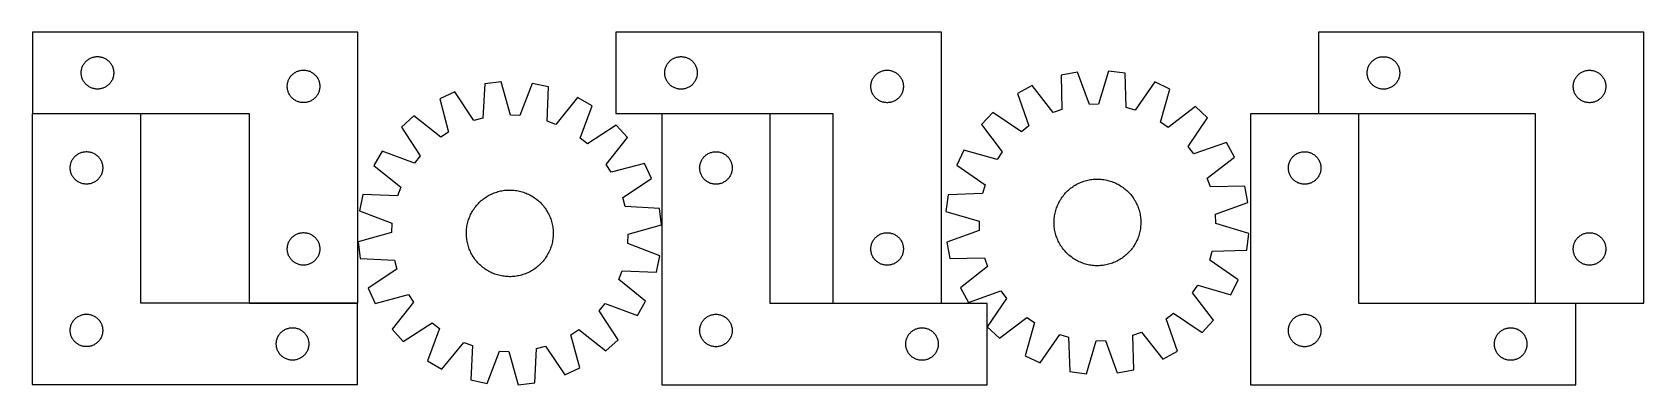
# Model space of a CAD drawing. Header units: millimetres. Extents: x 7 to 1493, y 7 to 332.
import ezdxf

# ---------------------------------------------------------------- set-up
doc = ezdxf.new("R2010")
doc.units = ezdxf.units.MM
doc.layers.add('CUT', color=7, linetype='CONTINUOUS', true_color=0x000000)

msp = doc.modelspace()

# ---------------------------------------------------------------- linework, layer by layer
at = {"layer": 'CUT'}
for p, q in [((307.491388, 331.955146), (7.491388, 331.955146)), ((7.491388, 331.955146), (7.491388, 256.955146)), ((307.491388, 81.955146), (307.491388, 331.955146)), ((845.518427, 331.900947), (545.518427, 331.900947)), ((545.518427, 331.900947), (545.518427, 256.900947)), ((845.518427, 81.900947), (845.518427, 331.900947)), ((1493.117853, 331.870429), (1193.117853, 331.870429)), ((1193.117853, 331.870429), (1193.117853, 256.870429)), ((1493.117853, 81.870429), (1493.117853, 331.870429)), ((52.67007, 296.763504), (52.808553, 297.523427)), ((52.808553, 297.523427), (52.985972, 298.275213)), ((52.985972, 298.275213), (53.201857, 299.016868)), ((53.201857, 299.016868), (53.455636, 299.746427)), ((53.455636, 299.746427), (53.746634, 300.461954)), ((53.746634, 300.461954), (54.074082, 301.161553)), ((54.074082, 301.161553), (54.437109, 301.843367)), ((54.437109, 301.843367), (54.834755, 302.505589)), ((54.834755, 302.505589), (55.265963, 303.146462)), ((55.265963, 303.146462), (55.729591, 303.764288)), ((55.729591, 303.764288), (56.224409, 304.357428)), ((56.224409, 304.357428), (56.749105, 304.924308)), ((56.749105, 304.924308), (57.302288, 305.463426)), ((57.302288, 305.463426), (57.88249, 305.973352)), ((57.88249, 305.973352), (58.488174, 306.452734)), ((58.488174, 306.452734), (59.117732, 306.900301)), ((59.117732, 306.900301), (59.769496, 307.314865)), ((59.769496, 307.314865), (60.441737, 307.695328)), ((60.441737, 307.695328), (61.132672, 308.04068)), ((61.132672, 308.04068), (61.84047, 308.350005)), ((61.84047, 308.350005), (62.563252, 308.622484)), ((62.563252, 308.622484), (63.299104, 308.857394)), ((63.299104, 308.857394), (64.046072, 309.054111)), ((64.046072, 309.054111), (64.802177, 309.212115)), ((64.802177, 309.212115), (65.565413, 309.330986)), ((65.565413, 309.330986), (66.333756, 309.410409)), ((66.333756, 309.410409), (67.105169, 309.450173)), ((67.105169, 309.450173), (67.877607, 309.450173)), ((67.877607, 309.450173), (68.64902, 309.410409)), ((68.64902, 309.410409), (69.417363, 309.330986)), ((69.417363, 309.330986), (70.180599, 309.212115)), ((70.180599, 309.212115), (70.936704, 309.054111)), ((70.936704, 309.054111), (71.683673, 308.857394)), ((71.683673, 308.857394), (72.419524, 308.622484)), ((72.419524, 308.622484), (73.142306, 308.350005)), ((73.142306, 308.350005), (73.850104, 308.04068)), ((73.850104, 308.04068), (74.541039, 307.695328)), ((74.541039, 307.695328), (75.21328, 307.314865)), ((75.21328, 307.314865), (75.865044, 306.900301)), ((75.865044, 306.900301), (76.494602, 306.452734)), ((76.494602, 306.452734), (77.100286, 305.973352)), ((77.100286, 305.973352), (77.680488, 305.463426)), ((77.680488, 305.463426), (78.233671, 304.924308)), ((78.233671, 304.924308), (78.758367, 304.357428)), ((78.758367, 304.357428), (79.253185, 303.764288)), ((79.253185, 303.764288), (79.716813, 303.146462)), ((79.716813, 303.146462), (80.148021, 302.505589)), ((80.148021, 302.505589), (80.545667, 301.843367)), ((80.545667, 301.843367), (80.908694, 301.161553)), ((80.908694, 301.161553), (81.236142, 300.461954)), ((81.236142, 300.461954), (81.52714, 299.746427)), ((81.52714, 299.746427), (81.780919, 299.016868)), ((81.780919, 299.016868), (81.996804, 298.275213)), ((81.996804, 298.275213), (82.174223, 297.523427)), ((82.174223, 297.523427), (82.312706, 296.763504)), ((590.697108, 296.709305), (590.835591, 297.469228)), ((590.835591, 297.469228), (591.013011, 298.221013)), ((591.013011, 298.221013), (591.228896, 298.962669)), ((591.228896, 298.962669), (591.482674, 299.692228)), ((591.482674, 299.692228), (591.773673, 300.407755)), ((591.773673, 300.407755), (592.10112, 301.107353)), ((592.10112, 301.107353), (592.464148, 301.789168)), ((592.464148, 301.789168), (592.861793, 302.451389)), ((592.861793, 302.451389), (593.293002, 303.092263)), ((593.293002, 303.092263), (593.75663, 303.710089)), ((593.75663, 303.710089), (594.251448, 304.303228)), ((594.251448, 304.303228), (594.776144, 304.870109)), ((594.776144, 304.870109), (595.329327, 305.409227)), ((595.329327, 305.409227), (595.909529, 305.919153)), ((595.909529, 305.919153), (596.515212, 306.398535)), ((596.515212, 306.398535), (597.144771, 306.846102)), ((597.144771, 306.846102), (597.796535, 307.260666)), ((597.796535, 307.260666), (598.468775, 307.641129)), ((598.468775, 307.641129), (599.159711, 307.986481)), ((599.159711, 307.986481), (599.867508, 308.295806)), ((599.867508, 308.295806), (600.590291, 308.568285)), ((600.590291, 308.568285), (601.326142, 308.803195)), ((601.326142, 308.803195), (602.07311, 308.999912)), ((602.07311, 308.999912), (602.829215, 309.157916)), ((602.829215, 309.157916), (603.592451, 309.276787)), ((603.592451, 309.276787), (604.360795, 309.356209)), ((604.360795, 309.356209), (605.132208, 309.395974)), ((605.132208, 309.395974), (605.904645, 309.395974)), ((605.904645, 309.395974), (606.676059, 309.356209)), ((606.676059, 309.356209), (607.444402, 309.276787)), ((607.444402, 309.276787), (608.207638, 309.157916)), ((608.207638, 309.157916), (608.963743, 308.999912)), ((608.963743, 308.999912), (609.710711, 308.803195)), ((609.710711, 308.803195), (610.446562, 308.568285)), ((610.446562, 308.568285), (611.169345, 308.295806)), ((611.169345, 308.295806), (611.877142, 307.986481)), ((611.877142, 307.986481), (612.568078, 307.641129)), ((612.568078, 307.641129), (613.240319, 307.260666)), ((613.240319, 307.260666), (613.892082, 306.846102)), ((613.892082, 306.846102), (614.521641, 306.398535)), ((614.521641, 306.398535), (615.127324, 305.919153)), ((615.127324, 305.919153), (615.707527, 305.409227)), ((615.707527, 305.409227), (616.260709, 304.870109)), ((616.260709, 304.870109), (616.785406, 304.303228)), ((616.785406, 304.303228), (617.280224, 303.710089)), ((617.280224, 303.710089), (617.743852, 303.092263)), ((617.743852, 303.092263), (618.17506, 302.451389)), ((618.17506, 302.451389), (618.572705, 301.789168)), ((618.572705, 301.789168), (618.935733, 301.107353)), ((618.935733, 301.107353), (619.26318, 300.407755)), ((619.26318, 300.407755), (619.554179, 299.692228)), ((619.554179, 299.692228), (619.807957, 298.962669)), ((619.807957, 298.962669), (620.023842, 298.221013)), ((620.023842, 298.221013), (620.201262, 297.469228)), ((620.201262, 297.469228), (620.339745, 296.709305)), ((1238.296534, 296.678788), (1238.435018, 297.43871)), ((1238.435018, 297.43871), (1238.612437, 298.190496)), ((1238.612437, 298.190496), (1238.828322, 298.932151)), ((1238.828322, 298.932151), (1239.082101, 299.66171)), ((1239.082101, 299.66171), (1239.373099, 300.377238)), ((1239.373099, 300.377238), (1239.700547, 301.076836)), ((1239.700547, 301.076836), (1240.063574, 301.75865)), ((1240.063574, 301.75865), (1240.461219, 302.420872)), ((1240.461219, 302.420872), (1240.892428, 303.061745)), ((1240.892428, 303.061745), (1241.356056, 303.679571)), ((1241.356056, 303.679571), (1241.850874, 304.272711)), ((1241.850874, 304.272711), (1242.37557, 304.839591)), ((1242.37557, 304.839591), (1242.928753, 305.378709)), ((1242.928753, 305.378709), (1243.508955, 305.888636)), ((1243.508955, 305.888636), (1244.114639, 306.368018)), ((1244.114639, 306.368018), (1244.744197, 306.815584)), ((1244.744197, 306.815584), (1245.395961, 307.230148)), ((1245.395961, 307.230148), (1246.068202, 307.610611)), ((1246.068202, 307.610611), (1246.759137, 307.955963)), ((1246.759137, 307.955963), (1247.466934, 308.265289)), ((1247.466934, 308.265289), (1248.189717, 308.537767)), ((1248.189717, 308.537767), (1248.925568, 308.772677)), ((1248.925568, 308.772677), (1249.672537, 308.969395)), ((1249.672537, 308.969395), (1250.428641, 309.127398)), ((1250.428641, 309.127398), (1251.191878, 309.246269)), ((1251.191878, 309.246269), (1251.960221, 309.325692)), ((1251.960221, 309.325692), (1252.731634, 309.365456)), ((1252.731634, 309.365456), (1253.504072, 309.365456)), ((1253.504072, 309.365456), (1254.275485, 309.325692)), ((1254.275485, 309.325692), (1255.043828, 309.246269)), ((1255.043828, 309.246269), (1255.807064, 309.127398)), ((1255.807064, 309.127398), (1256.563169, 308.969395)), ((1256.563169, 308.969395), (1257.310137, 308.772677)), ((1257.310137, 308.772677), (1258.045989, 308.537767)), ((1258.045989, 308.537767), (1258.768771, 308.265289)), ((1258.768771, 308.265289), (1259.476569, 307.955963)), ((1259.476569, 307.955963), (1260.167504, 307.610611)), ((1260.167504, 307.610611), (1260.839745, 307.230148)), ((1260.839745, 307.230148), (1261.491509, 306.815584)), ((1261.491509, 306.815584), (1262.121067, 306.368018)), ((1262.121067, 306.368018), (1262.726751, 305.888636)), ((1262.726751, 305.888636), (1263.306953, 305.378709)), ((1263.306953, 305.378709), (1263.860136, 304.839591)), ((1263.860136, 304.839591), (1264.384832, 304.272711)), ((1264.384832, 304.272711), (1264.87965, 303.679571)), ((1264.87965, 303.679571), (1265.343278, 303.061745)), ((1265.343278, 303.061745), (1265.774486, 302.420872)), ((1265.774486, 302.420872), (1266.172131, 301.75865)), ((1266.172131, 301.75865), (1266.535159, 301.076836)), ((1266.535159, 301.076836), (1266.862606, 300.377238)), ((1266.862606, 300.377238), (1267.153605, 299.66171)), ((1267.153605, 299.66171), (1267.407384, 298.932151)), ((1267.407384, 298.932151), (1267.623269, 298.190496)), ((1267.623269, 298.190496), (1267.800688, 297.43871)), ((1267.800688, 297.43871), (1267.939171, 296.678788)), ((52.491388, 294.455146), (52.511277, 295.227327)), ((52.511277, 293.682964), (52.491388, 294.455146)), ((52.511277, 295.227327), (52.57089, 295.997461)), ((52.57089, 292.912831), (52.511277, 293.682964)), ((52.57089, 295.997461), (52.67007, 296.763504)), ((52.67007, 292.146787), (52.57089, 292.912831)), ((52.808553, 291.386865), (52.67007, 292.146787)), ((52.985972, 290.635079), (52.808553, 291.386865)), ((53.201857, 289.893423), (52.985972, 290.635079)), ((53.455636, 289.163864), (53.201857, 289.893423)), ((53.746634, 288.448337), (53.455636, 289.163864)), ((54.074082, 287.748739), (53.746634, 288.448337)), ((54.437109, 287.066925), (54.074082, 287.748739)), ((54.834755, 286.404703), (54.437109, 287.066925)), ((55.265963, 285.763829), (54.834755, 286.404703)), ((55.729591, 285.146004), (55.265963, 285.763829)), ((56.224409, 284.552864), (55.729591, 285.146004)), ((56.749105, 283.985983), (56.224409, 284.552864)), ((57.302288, 283.446865), (56.749105, 283.985983)), ((57.88249, 282.936939), (57.302288, 283.446865)), ((58.488174, 282.457557), (57.88249, 282.936939)), ((59.117732, 282.009991), (58.488174, 282.457557)), ((76.494602, 282.457557), (75.865044, 282.009991)), ((77.100286, 282.936939), (76.494602, 282.457557)), ((77.680488, 283.446865), (77.100286, 282.936939)), ((78.233671, 283.985983), (77.680488, 283.446865)), ((78.758367, 284.552864), (78.233671, 283.985983)), ((79.253185, 285.146004), (78.758367, 284.552864)), ((79.716813, 285.763829), (79.253185, 285.146004)), ((80.148021, 286.404703), (79.716813, 285.763829)), ((80.545667, 287.066925), (80.148021, 286.404703)), ((80.908694, 287.748739), (80.545667, 287.066925)), ((81.236142, 288.448337), (80.908694, 287.748739)), ((81.52714, 289.163864), (81.236142, 288.448337)), ((81.780919, 289.893423), (81.52714, 289.163864)), ((81.996804, 290.635079), (81.780919, 289.893423)), ((82.174223, 291.386865), (81.996804, 290.635079)), ((82.312706, 292.146787), (82.174223, 291.386865)), ((82.312706, 296.763504), (82.411886, 295.997461)), ((82.411886, 292.912831), (82.312706, 292.146787)), ((82.411886, 295.997461), (82.471499, 295.227327)), ((82.471499, 293.682964), (82.411886, 292.912831)), ((82.471499, 295.227327), (82.491388, 294.455146)), ((82.491388, 294.455146), (82.471499, 293.682964)), ((242.491388, 281.955146), (242.511277, 282.727327)), ((242.511277, 282.727327), (242.57089, 283.497461)), ((242.57089, 283.497461), (242.67007, 284.263504)), ((242.67007, 284.263504), (242.808553, 285.023427)), ((242.808553, 285.023427), (242.985972, 285.775213)), ((242.985972, 285.775213), (243.201857, 286.516868)), ((243.201857, 286.516868), (243.455636, 287.246427)), ((243.455636, 287.246427), (243.746634, 287.961954)), ((243.746634, 287.961954), (244.074082, 288.661553)), ((244.074082, 288.661553), (244.437109, 289.343367)), ((244.437109, 289.343367), (244.834755, 290.005589)), ((244.834755, 290.005589), (245.265963, 290.646462)), ((245.265963, 290.646462), (245.729591, 291.264288)), ((245.729591, 291.264288), (246.224409, 291.857428)), ((246.224409, 291.857428), (246.749105, 292.424308)), ((246.749105, 292.424308), (247.302288, 292.963426)), ((247.302288, 292.963426), (247.88249, 293.473352)), ((247.88249, 293.473352), (248.488174, 293.952734)), ((248.488174, 293.952734), (249.117732, 294.400301)), ((249.117732, 294.400301), (249.769496, 294.814865)), ((249.769496, 294.814865), (250.441737, 295.195328)), ((250.441737, 295.195328), (251.132672, 295.54068)), ((251.132672, 295.54068), (251.84047, 295.850005)), ((251.84047, 295.850005), (252.563252, 296.122484)), ((252.563252, 296.122484), (253.299104, 296.357394)), ((253.299104, 296.357394), (254.046072, 296.554111)), ((254.046072, 296.554111), (254.802177, 296.712115)), ((254.802177, 296.712115), (255.565413, 296.830986)), ((255.565413, 296.830986), (256.333756, 296.910409)), ((256.333756, 296.910409), (257.105169, 296.950173)), ((257.105169, 296.950173), (257.877607, 296.950173)), ((257.877607, 296.950173), (258.64902, 296.910409)), ((258.64902, 296.910409), (259.417363, 296.830986)), ((259.417363, 296.830986), (260.180599, 296.712115)), ((260.180599, 296.712115), (260.936704, 296.554111)), ((260.936704, 296.554111), (261.683673, 296.357394)), ((261.683673, 296.357394), (262.419524, 296.122484)), ((262.419524, 296.122484), (263.142306, 295.850005)), ((263.142306, 295.850005), (263.850104, 295.54068)), ((263.850104, 295.54068), (264.541039, 295.195328)), ((264.541039, 295.195328), (265.21328, 294.814865)), ((265.21328, 294.814865), (265.865044, 294.400301)), ((265.865044, 294.400301), (266.494602, 293.952734)), ((266.494602, 293.952734), (267.100286, 293.473352)), ((267.100286, 293.473352), (267.680488, 292.963426)), ((267.680488, 292.963426), (268.233671, 292.424308)), ((268.233671, 292.424308), (268.758367, 291.857428)), ((268.758367, 291.857428), (269.253185, 291.264288)), ((269.253185, 291.264288), (269.716813, 290.646462)), ((269.716813, 290.646462), (270.148021, 290.005589)), ((270.148021, 290.005589), (270.545667, 289.343367)), ((270.545667, 289.343367), (270.908694, 288.661553)), ((270.908694, 288.661553), (271.236142, 287.961954)), ((271.236142, 287.961954), (271.52714, 287.246427)), ((271.52714, 287.246427), (271.780919, 286.516868)), ((271.780919, 286.516868), (271.996804, 285.775213)), ((271.996804, 285.775213), (272.174223, 285.023427)), ((272.174223, 285.023427), (272.312706, 284.263504)), ((272.312706, 284.263504), (272.411886, 283.497461)), ((272.411886, 283.497461), (272.471499, 282.727327)), ((272.471499, 282.727327), (272.491388, 281.955146)), ((424.549735, 284.379278), (422.900404, 252.657764)), ((439.841693, 286.078267), (424.549735, 284.379278)), ((448.413588, 255.492365), (439.841693, 286.078267)), ((468.349785, 284.753683), (456.978691, 255.094401)), ((483.418317, 281.644042), (468.349785, 284.753683)), ((590.518427, 294.400947), (590.538315, 295.173128)), ((590.538315, 293.628765), (590.518427, 294.400947)), ((590.538315, 295.173128), (590.597928, 295.943262)), ((590.597928, 292.858632), (590.538315, 293.628765)), ((590.597928, 295.943262), (590.697108, 296.709305)), ((590.697108, 292.092588), (590.597928, 292.858632)), ((590.835591, 291.332666), (590.697108, 292.092588)), ((591.013011, 290.58088), (590.835591, 291.332666)), ((591.228896, 289.839224), (591.013011, 290.58088)), ((591.482674, 289.109665), (591.228896, 289.839224)), ((591.773673, 288.394138), (591.482674, 289.109665)), ((592.10112, 287.69454), (591.773673, 288.394138)), ((592.464148, 287.012726), (592.10112, 287.69454)), ((592.861793, 286.350504), (592.464148, 287.012726)), ((593.293002, 285.70963), (592.861793, 286.350504)), ((593.75663, 285.091804), (593.293002, 285.70963)), ((594.251448, 284.498665), (593.75663, 285.091804)), ((594.776144, 283.931784), (594.251448, 284.498665)), ((595.329327, 283.392666), (594.776144, 283.931784)), ((595.909529, 282.88274), (595.329327, 283.392666)), ((596.515212, 282.403358), (595.909529, 282.88274)), ((597.144771, 281.955791), (596.515212, 282.403358)), ((614.521641, 282.403358), (613.892082, 281.955791)), ((615.127324, 282.88274), (614.521641, 282.403358)), ((615.707527, 283.392666), (615.127324, 282.88274)), ((616.260709, 283.931784), (615.707527, 283.392666)), ((616.785406, 284.498665), (616.260709, 283.931784)), ((617.280224, 285.091804), (616.785406, 284.498665)), ((617.743852, 285.70963), (617.280224, 285.091804)), ((618.17506, 286.350504), (617.743852, 285.70963)), ((618.572705, 287.012726), (618.17506, 286.350504)), ((618.935733, 287.69454), (618.572705, 287.012726)), ((619.26318, 288.394138), (618.935733, 287.69454)), ((619.554179, 289.109665), (619.26318, 288.394138)), ((619.807957, 289.839224), (619.554179, 289.109665)), ((620.023842, 290.58088), (619.807957, 289.839224)), ((620.201262, 291.332666), (620.023842, 290.58088)), ((620.339745, 292.092588), (620.201262, 291.332666)), ((620.339745, 296.709305), (620.438925, 295.943262)), ((620.438925, 292.858632), (620.339745, 292.092588)), ((620.438925, 295.943262), (620.498538, 295.173128)), ((620.498538, 293.628765), (620.438925, 292.858632)), ((620.498538, 295.173128), (620.518427, 294.400947)), ((620.518427, 294.400947), (620.498538, 293.628765)), ((780.518427, 281.900947), (780.538315, 282.673128)), ((780.538315, 282.673128), (780.597928, 283.443262)), ((780.597928, 283.443262), (780.697108, 284.209305)), ((780.697108, 284.209305), (780.835591, 284.969228)), ((780.835591, 284.969228), (781.013011, 285.721013)), ((781.013011, 285.721013), (781.228896, 286.462669)), ((781.228896, 286.462669), (781.482674, 287.192228)), ((781.482674, 287.192228), (781.773673, 287.907755)), ((781.773673, 287.907755), (782.10112, 288.607353)), ((782.10112, 288.607353), (782.464148, 289.289168)), ((782.464148, 289.289168), (782.861793, 289.951389)), ((782.861793, 289.951389), (783.293002, 290.592263)), ((783.293002, 290.592263), (783.75663, 291.210089)), ((783.75663, 291.210089), (784.251448, 291.803228)), ((784.251448, 291.803228), (784.776144, 292.370109)), ((784.776144, 292.370109), (785.329327, 292.909227)), ((785.329327, 292.909227), (785.909529, 293.419153)), ((785.909529, 293.419153), (786.515212, 293.898535)), ((786.515212, 293.898535), (787.144771, 294.346102)), ((787.144771, 294.346102), (787.796535, 294.760666)), ((787.796535, 294.760666), (788.468775, 295.141129)), ((788.468775, 295.141129), (789.159711, 295.486481)), ((789.159711, 295.486481), (789.867508, 295.795806)), ((789.867508, 295.795806), (790.590291, 296.068285)), ((790.590291, 296.068285), (791.326142, 296.303195)), ((791.326142, 296.303195), (792.07311, 296.499912)), ((792.07311, 296.499912), (792.829215, 296.657916)), ((792.829215, 296.657916), (793.592451, 296.776787)), ((793.592451, 296.776787), (794.360795, 296.856209)), ((794.360795, 296.856209), (795.132208, 296.895974)), ((795.132208, 296.895974), (795.904645, 296.895974)), ((795.904645, 296.895974), (796.676059, 296.856209)), ((796.676059, 296.856209), (797.444402, 296.776787)), ((797.444402, 296.776787), (798.207638, 296.657916)), ((798.207638, 296.657916), (798.963743, 296.499912)), ((798.963743, 296.499912), (799.710711, 296.303195)), ((799.710711, 296.303195), (800.446562, 296.068285)), ((800.446562, 296.068285), (801.169345, 295.795806)), ((801.169345, 295.795806), (801.877142, 295.486481)), ((801.877142, 295.486481), (802.568078, 295.141129)), ((802.568078, 295.141129), (803.240319, 294.760666)), ((803.240319, 294.760666), (803.892082, 294.346102)), ((803.892082, 294.346102), (804.521641, 293.898535)), ((804.521641, 293.898535), (805.127324, 293.419153)), ((805.127324, 293.419153), (805.707527, 292.909227)), ((805.707527, 292.909227), (806.260709, 292.370109)), ((806.260709, 292.370109), (806.785406, 291.803228)), ((806.785406, 291.803228), (807.280224, 291.210089)), ((807.280224, 291.210089), (807.743852, 290.592263)), ((807.743852, 290.592263), (808.17506, 289.951389)), ((808.17506, 289.951389), (808.572705, 289.289168)), ((808.572705, 289.289168), (808.935733, 288.607353)), ((808.935733, 288.607353), (809.26318, 287.907755)), ((809.26318, 287.907755), (809.554179, 287.192228)), ((809.554179, 287.192228), (809.807957, 286.462669)), ((809.807957, 286.462669), (810.023842, 285.721013)), ((810.023842, 285.721013), (810.201262, 284.969228)), ((810.201262, 284.969228), (810.339745, 284.209305)), ((810.339745, 284.209305), (810.438925, 283.443262)), ((810.438925, 283.443262), (810.498538, 282.673128)), ((810.498538, 282.673128), (810.518427, 281.900947)), ((929.116345, 282.733596), (915.616705, 275.351844)), ((948.666515, 257.698309), (929.116345, 282.733596)), ((971.109816, 295.188834), (955.989808, 292.339989)), ((955.989808, 292.339989), (956.740503, 260.584498)), ((981.966803, 265.337526), (971.109816, 295.188834)), ((999.636537, 296.0207), (990.537504, 265.587456)), ((1014.89686, 294.057774), (999.636537, 296.0207)), ((1015.997908, 262.312499), (1014.89686, 294.057774)), ((1042.284445, 286.033684), (1024.226361, 259.901705)), ((1056.191297, 279.451131), (1042.284445, 286.033684)), ((1238.117853, 294.370429), (1238.137742, 295.14261)), ((1238.137742, 293.598248), (1238.117853, 294.370429)), ((1238.137742, 295.14261), (1238.197355, 295.912744)), ((1238.197355, 292.828114), (1238.137742, 293.598248)), ((1238.197355, 295.912744), (1238.296534, 296.678788)), ((1238.296534, 292.06207), (1238.197355, 292.828114)), ((1238.435018, 291.302148), (1238.296534, 292.06207)), ((1238.612437, 290.550362), (1238.435018, 291.302148)), ((1238.828322, 289.808707), (1238.612437, 290.550362)), ((1239.082101, 289.079148), (1238.828322, 289.808707)), ((1239.373099, 288.36362), (1239.082101, 289.079148)), ((1239.700547, 287.664022), (1239.373099, 288.36362)), ((1240.063574, 286.982208), (1239.700547, 287.664022)), ((1240.461219, 286.319986), (1240.063574, 286.982208)), ((1240.892428, 285.679113), (1240.461219, 286.319986)), ((1241.356056, 285.061287), (1240.892428, 285.679113)), ((1241.850874, 284.468147), (1241.356056, 285.061287)), ((1242.37557, 283.901267), (1241.850874, 284.468147)), ((1242.928753, 283.362148), (1242.37557, 283.901267)), ((1243.508955, 282.852222), (1242.928753, 283.362148)), ((1244.114639, 282.37284), (1243.508955, 282.852222)), ((1244.744197, 281.925274), (1244.114639, 282.37284)), ((1262.121067, 282.37284), (1261.491509, 281.925274)), ((1262.726751, 282.852222), (1262.121067, 282.37284)), ((1263.306953, 283.362148), (1262.726751, 282.852222)), ((1263.860136, 283.901267), (1263.306953, 283.362148)), ((1264.384832, 284.468147), (1263.860136, 283.901267)), ((1264.87965, 285.061287), (1264.384832, 284.468147)), ((1265.343278, 285.679113), (1264.87965, 285.061287)), ((1265.774486, 286.319986), (1265.343278, 285.679113)), ((1266.172131, 286.982208), (1265.774486, 286.319986)), ((1266.535159, 287.664022), (1266.172131, 286.982208)), ((1266.862606, 288.36362), (1266.535159, 287.664022)), ((1267.153605, 289.079148), (1266.862606, 288.36362)), ((1267.407384, 289.808707), (1267.153605, 289.079148)), ((1267.623269, 290.550362), (1267.407384, 289.808707)), ((1267.800688, 291.302148), (1267.623269, 290.550362)), ((1267.939171, 292.06207), (1267.800688, 291.302148)), ((1267.939171, 296.678788), (1268.038351, 295.912744)), ((1268.038351, 292.828114), (1267.939171, 292.06207)), ((1268.038351, 295.912744), (1268.097964, 295.14261)), ((1268.097964, 293.598248), (1268.038351, 292.828114)), ((1268.097964, 295.14261), (1268.117853, 294.370429)), ((1268.117853, 294.370429), (1268.097964, 293.598248)), ((1428.117853, 281.870429), (1428.137742, 282.64261)), ((1428.137742, 282.64261), (1428.197355, 283.412744)), ((1428.197355, 283.412744), (1428.296534, 284.178788)), ((1428.296534, 284.178788), (1428.435018, 284.93871)), ((1428.435018, 284.93871), (1428.612437, 285.690496)), ((1428.612437, 285.690496), (1428.828322, 286.432151)), ((1428.828322, 286.432151), (1429.082101, 287.16171)), ((1429.082101, 287.16171), (1429.373099, 287.877238)), ((1429.373099, 287.877238), (1429.700547, 288.576836)), ((1429.700547, 288.576836), (1430.063574, 289.25865)), ((1430.063574, 289.25865), (1430.461219, 289.920872)), ((1430.461219, 289.920872), (1430.892428, 290.561745)), ((1430.892428, 290.561745), (1431.356056, 291.179571)), ((1431.356056, 291.179571), (1431.850874, 291.772711)), ((1431.850874, 291.772711), (1432.37557, 292.339591)), ((1432.37557, 292.339591), (1432.928753, 292.878709)), ((1432.928753, 292.878709), (1433.508955, 293.388636)), ((1433.508955, 293.388636), (1434.114639, 293.868018)), ((1434.114639, 293.868018), (1434.744197, 294.315584)), ((1434.744197, 294.315584), (1435.395961, 294.730148)), ((1435.395961, 294.730148), (1436.068202, 295.110611)), ((1436.068202, 295.110611), (1436.759137, 295.455963)), ((1436.759137, 295.455963), (1437.466934, 295.765289)), ((1437.466934, 295.765289), (1438.189717, 296.037767)), ((1438.189717, 296.037767), (1438.925568, 296.272677)), ((1438.925568, 296.272677), (1439.672537, 296.469395)), ((1439.672537, 296.469395), (1440.428641, 296.627398)), ((1440.428641, 296.627398), (1441.191878, 296.746269)), ((1441.191878, 296.746269), (1441.960221, 296.825692)), ((1441.960221, 296.825692), (1442.731634, 296.865456)), ((1442.731634, 296.865456), (1443.504072, 296.865456)), ((1443.504072, 296.865456), (1444.275485, 296.825692)), ((1444.275485, 296.825692), (1445.043828, 296.746269)), ((1445.043828, 296.746269), (1445.807064, 296.627398)), ((1445.807064, 296.627398), (1446.563169, 296.469395)), ((1446.563169, 296.469395), (1447.310137, 296.272677)), ((1447.310137, 296.272677), (1448.045989, 296.037767)), ((1448.045989, 296.037767), (1448.768771, 295.765289)), ((1448.768771, 295.765289), (1449.476569, 295.455963)), ((1449.476569, 295.455963), (1450.167504, 295.110611)), ((1450.167504, 295.110611), (1450.839745, 294.730148)), ((1450.839745, 294.730148), (1451.491509, 294.315584)), ((1451.491509, 294.315584), (1452.121067, 293.868018)), ((1452.121067, 293.868018), (1452.726751, 293.388636)), ((1452.726751, 293.388636), (1453.306953, 292.878709)), ((1453.306953, 292.878709), (1453.860136, 292.339591)), ((1453.860136, 292.339591), (1454.384832, 291.772711)), ((1454.384832, 291.772711), (1454.87965, 291.179571)), ((1454.87965, 291.179571), (1455.343278, 290.561745)), ((1455.343278, 290.561745), (1455.774486, 289.920872)), ((1455.774486, 289.920872), (1456.172131, 289.25865)), ((1456.172131, 289.25865), (1456.535159, 288.576836)), ((1456.535159, 288.576836), (1456.862606, 287.877238)), ((1456.862606, 287.877238), (1457.153605, 287.16171)), ((1457.153605, 287.16171), (1457.407384, 286.432151)), ((1457.407384, 286.432151), (1457.623269, 285.690496)), ((1457.623269, 285.690496), (1457.800688, 284.93871)), ((1457.800688, 284.93871), (1457.939171, 284.178788)), ((1457.939171, 284.178788), (1458.038351, 283.412744)), ((1458.038351, 283.412744), (1458.097964, 282.64261)), ((1458.097964, 282.64261), (1458.117853, 281.870429)), ((59.769496, 281.595426), (59.117732, 282.009991)), ((60.441737, 281.214964), (59.769496, 281.595426)), ((61.132672, 280.869612), (60.441737, 281.214964)), ((61.84047, 280.560286), (61.132672, 280.869612)), ((62.563252, 280.287807), (61.84047, 280.560286)), ((63.299104, 280.052898), (62.563252, 280.287807)), ((64.046072, 279.85618), (63.299104, 280.052898)), ((64.802177, 279.698177), (64.046072, 279.85618)), ((65.565413, 279.579306), (64.802177, 279.698177)), ((66.333756, 279.499883), (65.565413, 279.579306)), ((67.105169, 279.460119), (66.333756, 279.499883)), ((67.877607, 279.460119), (67.105169, 279.460119)), ((68.64902, 279.499883), (67.877607, 279.460119)), ((69.417363, 279.579306), (68.64902, 279.499883)), ((70.180599, 279.698177), (69.417363, 279.579306)), ((70.936704, 279.85618), (70.180599, 279.698177)), ((71.683673, 280.052898), (70.936704, 279.85618)), ((72.419524, 280.287807), (71.683673, 280.052898)), ((73.142306, 280.560286), (72.419524, 280.287807)), ((73.850104, 280.869612), (73.142306, 280.560286)), ((74.541039, 281.214964), (73.850104, 280.869612)), ((75.21328, 281.595426), (74.541039, 281.214964)), ((75.865044, 282.009991), (75.21328, 281.595426)), ((242.511277, 281.182964), (242.491388, 281.955146)), ((242.57089, 280.412831), (242.511277, 281.182964)), ((242.67007, 279.646787), (242.57089, 280.412831)), ((242.808553, 278.886865), (242.67007, 279.646787)), ((242.985972, 278.135079), (242.808553, 278.886865)), ((243.201857, 277.393423), (242.985972, 278.135079)), ((243.455636, 276.663864), (243.201857, 277.393423)), ((243.746634, 275.948337), (243.455636, 276.663864)), ((244.074082, 275.248739), (243.746634, 275.948337)), ((244.437109, 274.566925), (244.074082, 275.248739)), ((244.834755, 273.904703), (244.437109, 274.566925)), ((245.265963, 273.263829), (244.834755, 273.904703)), ((245.729591, 272.646004), (245.265963, 273.263829)), ((246.224409, 272.052864), (245.729591, 272.646004)), ((246.749105, 271.485983), (246.224409, 272.052864)), ((247.302288, 270.946865), (246.749105, 271.485983)), ((247.88249, 270.436939), (247.302288, 270.946865)), ((248.488174, 269.957557), (247.88249, 270.436939)), ((249.117732, 269.509991), (248.488174, 269.957557)), ((249.769496, 269.095426), (249.117732, 269.509991)), ((250.441737, 268.714964), (249.769496, 269.095426)), ((251.132672, 268.369612), (250.441737, 268.714964)), ((251.84047, 268.060286), (251.132672, 268.369612)), ((252.563252, 267.787807), (251.84047, 268.060286)), ((253.299104, 267.552898), (252.563252, 267.787807)), ((254.046072, 267.35618), (253.299104, 267.552898)), ((261.683673, 267.552898), (260.936704, 267.35618)), ((262.419524, 267.787807), (261.683673, 267.552898)), ((263.142306, 268.060286), (262.419524, 267.787807)), ((263.850104, 268.369612), (263.142306, 268.060286)), ((264.541039, 268.714964), (263.850104, 268.369612)), ((265.21328, 269.095426), (264.541039, 268.714964)), ((265.865044, 269.509991), (265.21328, 269.095426)), ((266.494602, 269.957557), (265.865044, 269.509991)), ((267.100286, 270.436939), (266.494602, 269.957557)), ((267.680488, 270.946865), (267.100286, 270.436939)), ((268.233671, 271.485983), (267.680488, 270.946865)), ((268.758367, 272.052864), (268.233671, 271.485983)), ((269.253185, 272.646004), (268.758367, 272.052864)), ((269.716813, 273.263829), (269.253185, 272.646004)), ((270.148021, 273.904703), (269.716813, 273.263829)), ((270.545667, 274.566925), (270.148021, 273.904703)), ((270.908694, 275.248739), (270.545667, 274.566925)), ((271.236142, 275.948337), (270.908694, 275.248739)), ((271.52714, 276.663864), (271.236142, 275.948337)), ((271.780919, 277.393423), (271.52714, 276.663864)), ((271.996804, 278.135079), (271.780919, 277.393423)), ((272.174223, 278.886865), (271.996804, 278.135079)), ((272.312706, 279.646787), (272.174223, 278.886865)), ((272.411886, 280.412831), (272.312706, 279.646787)), ((272.471499, 281.182964), (272.411886, 280.412831)), ((272.491388, 281.955146), (272.471499, 281.182964)), ((397.027609, 276.829548), (383.009109, 270.488239)), ((383.009109, 270.488239), (391.242989, 239.809615)), ((414.631529, 250.389488), (397.027609, 276.829548)), ((482.119111, 249.906259), (483.418317, 281.644042)), ((510.121805, 271.574802), (490.14203, 246.881011)), ((523.491899, 263.960925), (510.121805, 271.574802)), ((597.796535, 281.541227), (597.144771, 281.955791)), ((598.468775, 281.160765), (597.796535, 281.541227)), ((599.159711, 280.815413), (598.468775, 281.160765)), ((599.867508, 280.506087), (599.159711, 280.815413)), ((600.590291, 280.233608), (599.867508, 280.506087)), ((601.326142, 279.998698), (600.590291, 280.233608)), ((602.07311, 279.801981), (601.326142, 279.998698)), ((602.829215, 279.643977), (602.07311, 279.801981)), ((603.592451, 279.525106), (602.829215, 279.643977)), ((604.360795, 279.445684), (603.592451, 279.525106)), ((605.132208, 279.40592), (604.360795, 279.445684)), ((605.904645, 279.40592), (605.132208, 279.40592)), ((606.676059, 279.445684), (605.904645, 279.40592)), ((607.444402, 279.525106), (606.676059, 279.445684)), ((608.207638, 279.643977), (607.444402, 279.525106)), ((608.963743, 279.801981), (608.207638, 279.643977)), ((609.710711, 279.998698), (608.963743, 279.801981)), ((610.446562, 280.233608), (609.710711, 279.998698)), ((611.169345, 280.506087), (610.446562, 280.233608)), ((611.877142, 280.815413), (611.169345, 280.506087)), ((612.568078, 281.160765), (611.877142, 280.815413)), ((613.240319, 281.541227), (612.568078, 281.160765)), ((613.892082, 281.955791), (613.240319, 281.541227)), ((780.538315, 281.128765), (780.518427, 281.900947)), ((780.597928, 280.358632), (780.538315, 281.128765)), ((780.697108, 279.592588), (780.597928, 280.358632)), ((780.835591, 278.832666), (780.697108, 279.592588)), ((781.013011, 278.08088), (780.835591, 278.832666)), ((781.228896, 277.339224), (781.013011, 278.08088)), ((781.482674, 276.609665), (781.228896, 277.339224)), ((781.773673, 275.894138), (781.482674, 276.609665)), ((782.10112, 275.19454), (781.773673, 275.894138)), ((782.464148, 274.512726), (782.10112, 275.19454)), ((782.861793, 273.850504), (782.464148, 274.512726)), ((783.293002, 273.20963), (782.861793, 273.850504)), ((783.75663, 272.591804), (783.293002, 273.20963)), ((784.251448, 271.998665), (783.75663, 272.591804)), ((784.776144, 271.431784), (784.251448, 271.998665)), ((785.329327, 270.892666), (784.776144, 271.431784)), ((785.909529, 270.38274), (785.329327, 270.892666)), ((786.515212, 269.903358), (785.909529, 270.38274)), ((787.144771, 269.455791), (786.515212, 269.903358)), ((787.796535, 269.041227), (787.144771, 269.455791)), ((788.468775, 268.660765), (787.796535, 269.041227)), ((789.159711, 268.315413), (788.468775, 268.660765)), ((789.867508, 268.006087), (789.159711, 268.315413)), ((790.590291, 267.733608), (789.867508, 268.006087)), ((791.326142, 267.498698), (790.590291, 267.733608)), ((792.07311, 267.301981), (791.326142, 267.498698)), ((799.710711, 267.498698), (798.963743, 267.301981)), ((800.446562, 267.733608), (799.710711, 267.498698)), ((801.169345, 268.006087), (800.446562, 267.733608)), ((801.877142, 268.315413), (801.169345, 268.006087)), ((802.568078, 268.660765), (801.877142, 268.315413)), ((803.240319, 269.041227), (802.568078, 268.660765)), ((803.892082, 269.455791), (803.240319, 269.041227)), ((804.521641, 269.903358), (803.892082, 269.455791)), ((805.127324, 270.38274), (804.521641, 269.903358)), ((805.707527, 270.892666), (805.127324, 270.38274)), ((806.260709, 271.431784), (805.707527, 270.892666)), ((806.785406, 271.998665), (806.260709, 271.431784)), ((807.280224, 272.591804), (806.785406, 271.998665)), ((807.743852, 273.20963), (807.280224, 272.591804)), ((808.17506, 273.850504), (807.743852, 273.20963)), ((808.572705, 274.512726), (808.17506, 273.850504)), ((808.935733, 275.19454), (808.572705, 274.512726)), ((809.26318, 275.894138), (808.935733, 275.19454)), ((809.554179, 276.609665), (809.26318, 275.894138)), ((809.807957, 277.339224), (809.554179, 276.609665)), ((810.023842, 278.08088), (809.807957, 277.339224)), ((810.201262, 278.832666), (810.023842, 278.08088)), ((810.339745, 279.592588), (810.201262, 278.832666)), ((810.438925, 280.358632), (810.339745, 279.592588)), ((810.498538, 281.128765), (810.438925, 280.358632)), ((810.518427, 281.900947), (810.498538, 281.128765)), ((915.616705, 275.351844), (926.143644, 245.382554)), ((1047.428626, 248.919338), (1056.191297, 279.451131)), ((1245.395961, 281.51071), (1244.744197, 281.925274)), ((1246.068202, 281.130247), (1245.395961, 281.51071)), ((1246.759137, 280.784895), (1246.068202, 281.130247)), ((1247.466934, 280.475569), (1246.759137, 280.784895)), ((1248.189717, 280.203091), (1247.466934, 280.475569)), ((1248.925568, 279.968181), (1248.189717, 280.203091)), ((1249.672537, 279.771463), (1248.925568, 279.968181)), ((1250.428641, 279.61346), (1249.672537, 279.771463)), ((1251.191878, 279.494589), (1250.428641, 279.61346)), ((1251.960221, 279.415166), (1251.191878, 279.494589)), ((1252.731634, 279.375402), (1251.960221, 279.415166)), ((1253.504072, 279.375402), (1252.731634, 279.375402)), ((1254.275485, 279.415166), (1253.504072, 279.375402)), ((1255.043828, 279.494589), (1254.275485, 279.415166)), ((1255.807064, 279.61346), (1255.043828, 279.494589)), ((1256.563169, 279.771463), (1255.807064, 279.61346)), ((1257.310137, 279.968181), (1256.563169, 279.771463)), ((1258.045989, 280.203091), (1257.310137, 279.968181)), ((1258.768771, 280.475569), (1258.045989, 280.203091)), ((1259.476569, 280.784895), (1258.768771, 280.475569)), ((1260.167504, 281.130247), (1259.476569, 280.784895)), ((1260.839745, 281.51071), (1260.167504, 281.130247)), ((1261.491509, 281.925274), (1260.839745, 281.51071)), ((1428.137742, 281.098248), (1428.117853, 281.870429)), ((1428.197355, 280.328114), (1428.137742, 281.098248)), ((1428.296534, 279.56207), (1428.197355, 280.328114)), ((1428.435018, 278.802148), (1428.296534, 279.56207)), ((1428.612437, 278.050362), (1428.435018, 278.802148)), ((1428.828322, 277.308707), (1428.612437, 278.050362)), ((1429.082101, 276.579148), (1428.828322, 277.308707)), ((1429.373099, 275.86362), (1429.082101, 276.579148)), ((1429.700547, 275.164022), (1429.373099, 275.86362)), ((1430.063574, 274.482208), (1429.700547, 275.164022)), ((1430.461219, 273.819986), (1430.063574, 274.482208)), ((1430.892428, 273.179113), (1430.461219, 273.819986)), ((1431.356056, 272.561287), (1430.892428, 273.179113)), ((1431.850874, 271.968147), (1431.356056, 272.561287)), ((1432.37557, 271.401267), (1431.850874, 271.968147)), ((1432.928753, 270.862148), (1432.37557, 271.401267)), ((1433.508955, 270.352222), (1432.928753, 270.862148)), ((1434.114639, 269.87284), (1433.508955, 270.352222)), ((1434.744197, 269.425274), (1434.114639, 269.87284)), ((1435.395961, 269.01071), (1434.744197, 269.425274)), ((1436.068202, 268.630247), (1435.395961, 269.01071)), ((1436.759137, 268.284895), (1436.068202, 268.630247)), ((1437.466934, 267.975569), (1436.759137, 268.284895)), ((1438.189717, 267.703091), (1437.466934, 267.975569)), ((1438.925568, 267.468181), (1438.189717, 267.703091)), ((1439.672537, 267.271463), (1438.925568, 267.468181)), ((1447.310137, 267.468181), (1446.563169, 267.271463)), ((1448.045989, 267.703091), (1447.310137, 267.468181)), ((1448.768771, 267.975569), (1448.045989, 267.703091)), ((1449.476569, 268.284895), (1448.768771, 267.975569)), ((1450.167504, 268.630247), (1449.476569, 268.284895)), ((1450.839745, 269.01071), (1450.167504, 268.630247)), ((1451.491509, 269.425274), (1450.839745, 269.01071)), ((1452.121067, 269.87284), (1451.491509, 269.425274)), ((1452.726751, 270.352222), (1452.121067, 269.87284)), ((1453.306953, 270.862148), (1452.726751, 270.352222)), ((1453.860136, 271.401267), (1453.306953, 270.862148)), ((1454.384832, 271.968147), (1453.860136, 271.401267)), ((1454.87965, 272.561287), (1454.384832, 271.968147)), ((1455.343278, 273.179113), (1454.87965, 272.561287)), ((1455.774486, 273.819986), (1455.343278, 273.179113)), ((1456.172131, 274.482208), (1455.774486, 273.819986)), ((1456.535159, 275.164022), (1456.172131, 274.482208)), ((1456.862606, 275.86362), (1456.535159, 275.164022)), ((1457.153605, 276.579148), (1456.862606, 275.86362)), ((1457.407384, 277.308707), (1457.153605, 276.579148)), ((1457.623269, 278.050362), (1457.407384, 277.308707)), ((1457.800688, 278.802148), (1457.623269, 278.050362)), ((1457.939171, 279.56207), (1457.800688, 278.802148)), ((1458.038351, 280.328114), (1457.939171, 279.56207)), ((1458.097964, 281.098248), (1458.038351, 280.328114)), ((1458.117853, 281.870429), (1458.097964, 281.098248)), ((107.354674, 256.727113), (7.354674, 256.727113)), ((7.354674, 256.727113), (7.354674, 6.727113)), ((7.491388, 256.955146), (207.491388, 256.955146)), ((107.354674, 81.727113), (107.354674, 256.727113)), ((207.491388, 256.955146), (207.491388, 81.955146)), ((254.802177, 267.198177), (254.046072, 267.35618)), ((255.565413, 267.079306), (254.802177, 267.198177)), ((256.333756, 266.999883), (255.565413, 267.079306)), ((257.105169, 266.960119), (256.333756, 266.999883)), ((257.877607, 266.960119), (257.105169, 266.960119)), ((258.64902, 266.999883), (257.877607, 266.960119)), ((259.417363, 267.079306), (258.64902, 266.999883)), ((260.180599, 267.198177), (259.417363, 267.079306)), ((260.936704, 267.35618), (260.180599, 267.198177)), ((359.167007, 254.803214), (347.794193, 244.440316)), ((384.079758, 235.097134), (359.167007, 254.803214)), ((422.900404, 252.657764), (414.631529, 250.389488)), ((456.978691, 255.094401), (448.413588, 255.492365)), ((512.448766, 234.177978), (523.491899, 263.960925)), ((545.518427, 256.900947), (745.518427, 256.900947)), ((687.693786, 256.627747), (587.693786, 256.627747)), ((587.693786, 256.627747), (587.693786, 6.627747)), ((687.693786, 81.627747), (687.693786, 256.627747)), ((745.518427, 256.900947), (745.518427, 81.900947)), ((792.829215, 267.143977), (792.07311, 267.301981)), ((793.592451, 267.025106), (792.829215, 267.143977)), ((794.360795, 266.945684), (793.592451, 267.025106)), ((795.132208, 266.90592), (794.360795, 266.945684)), ((795.904645, 266.90592), (795.132208, 266.90592)), ((796.676059, 266.945684), (795.904645, 266.90592)), ((797.444402, 267.025106), (796.676059, 266.945684)), ((798.207638, 267.143977), (797.444402, 267.025106)), ((798.963743, 267.301981), (798.207638, 267.143977)), ((893.027061, 257.911264), (882.469227, 246.719182)), ((919.356707, 240.142626), (893.027061, 257.911264)), ((956.740503, 260.584498), (948.666515, 257.698309)), ((990.537504, 265.587456), (981.966803, 265.337526)), ((1024.226361, 259.901705), (1015.997908, 262.312499)), ((1079.758858, 263.356538), (1054.509374, 244.083804)), ((1073.182302, 226.469059), (1090.95094, 252.798705)), ((1090.95094, 252.798705), (1079.758858, 263.356538)), ((1230.424499, 256.630921), (1130.424499, 256.630921)), ((1130.424499, 256.630921), (1130.424499, 6.630921)), ((1193.117853, 256.870429), (1393.117853, 256.870429)), ((1230.424499, 81.630921), (1230.424499, 256.630921)), ((1393.117853, 256.870429), (1393.117853, 81.870429)), ((1440.428641, 267.11346), (1439.672537, 267.271463)), ((1441.191878, 266.994589), (1440.428641, 267.11346)), ((1441.960221, 266.915166), (1441.191878, 266.994589)), ((1442.731634, 266.875402), (1441.960221, 266.915166)), ((1443.504072, 266.875402), (1442.731634, 266.875402)), ((1444.275485, 266.915166), (1443.504072, 266.875402)), ((1445.043828, 266.994589), (1444.275485, 266.915166)), ((1445.807064, 267.11346), (1445.043828, 266.994589)), ((1446.563169, 267.271463), (1445.807064, 267.11346)), ((347.794193, 244.440316), (365.105295, 217.80762)), ((391.242989, 239.809615), (384.079758, 235.097134)), ((490.14203, 246.881011), (482.119111, 249.906259)), ((545.776859, 246.132678), (519.144163, 228.821577)), ((556.139757, 234.759865), (545.776859, 246.132678)), ((882.469227, 246.719182), (901.741962, 221.469697)), ((926.143644, 245.382554), (919.356707, 240.142626)), ((1054.509374, 244.083804), (1047.428626, 248.919338)), ((519.144163, 228.821577), (512.448766, 234.177978)), ((536.433676, 209.847114), (556.139757, 234.759865)), ((866.374635, 223.151621), (859.792082, 209.244769)), ((896.906428, 214.38895), (866.374635, 223.151621)), ((1078.42223, 219.682121), (1073.182302, 226.469059)), ((1108.39152, 230.209061), (1078.42223, 219.682121)), ((1115.773272, 216.709421), (1108.39152, 230.209061)), ((42.374563, 207.499294), (42.434176, 208.269427)), ((42.434176, 208.269427), (42.533356, 209.035471)), ((42.533356, 209.035471), (42.671839, 209.795394)), ((42.671839, 209.795394), (42.849259, 210.547179)), ((42.849259, 210.547179), (43.065144, 211.288835)), ((43.065144, 211.288835), (43.318922, 212.018394)), ((43.318922, 212.018394), (43.609921, 212.733921)), ((43.609921, 212.733921), (43.937368, 213.433519)), ((43.937368, 213.433519), (44.300396, 214.115334)), ((44.300396, 214.115334), (44.698041, 214.777555)), ((44.698041, 214.777555), (45.129249, 215.418429)), ((45.129249, 215.418429), (45.592877, 216.036255)), ((45.592877, 216.036255), (46.087695, 216.629394)), ((46.087695, 216.629394), (46.612392, 217.196275)), ((46.612392, 217.196275), (47.165574, 217.735393)), ((47.165574, 217.735393), (47.745777, 218.245319)), ((47.745777, 218.245319), (48.35146, 218.724701)), ((48.35146, 218.724701), (48.981019, 219.172268)), ((48.981019, 219.172268), (49.632782, 219.586832)), ((49.632782, 219.586832), (50.305023, 219.967295)), ((50.305023, 219.967295), (50.995959, 220.312646)), ((50.995959, 220.312646), (51.703756, 220.621972)), ((51.703756, 220.621972), (52.426539, 220.894451)), ((52.426539, 220.894451), (53.16239, 221.129361)), ((53.16239, 221.129361), (53.909358, 221.326078)), ((53.909358, 221.326078), (54.665463, 221.484082)), ((54.665463, 221.484082), (55.428699, 221.602953)), ((55.428699, 221.602953), (56.197042, 221.682375)), ((56.197042, 221.682375), (56.968456, 221.72214)), ((56.968456, 221.72214), (57.740893, 221.72214)), ((57.740893, 221.72214), (58.512306, 221.682375)), ((58.512306, 221.682375), (59.28065, 221.602953)), ((59.28065, 221.602953), (60.043886, 221.484082)), ((60.043886, 221.484082), (60.799991, 221.326078)), ((60.799991, 221.326078), (61.546959, 221.129361)), ((61.546959, 221.129361), (62.28281, 220.894451)), ((62.28281, 220.894451), (63.005593, 220.621972)), ((63.005593, 220.621972), (63.71339, 220.312646)), ((63.71339, 220.312646), (64.404326, 219.967295)), ((64.404326, 219.967295), (65.076566, 219.586832)), ((65.076566, 219.586832), (65.72833, 219.172268)), ((65.72833, 219.172268), (66.357889, 218.724701)), ((66.357889, 218.724701), (66.963572, 218.245319)), ((66.963572, 218.245319), (67.543774, 217.735393)), ((67.543774, 217.735393), (68.096957, 217.196275)), ((68.096957, 217.196275), (68.621653, 216.629394)), ((68.621653, 216.629394), (69.116472, 216.036255)), ((69.116472, 216.036255), (69.580099, 215.418429)), ((69.580099, 215.418429), (70.011308, 214.777555)), ((70.011308, 214.777555), (70.408953, 214.115334)), ((70.408953, 214.115334), (70.771981, 213.433519)), ((70.771981, 213.433519), (71.099428, 212.733921)), ((71.099428, 212.733921), (71.390427, 212.018394)), ((71.390427, 212.018394), (71.644205, 211.288835)), ((71.644205, 211.288835), (71.86009, 210.547179)), ((71.86009, 210.547179), (72.03751, 209.795394)), ((72.03751, 209.795394), (72.175993, 209.035471)), ((72.175993, 209.035471), (72.275173, 208.269427)), ((72.275173, 208.269427), (72.334786, 207.499294)), ((329.965946, 222.155356), (322.352069, 208.785262)), ((322.352069, 208.785262), (347.045861, 188.805488)), ((359.748894, 211.112223), (329.965946, 222.155356)), ((365.105295, 217.80762), (359.748894, 211.112223)), ((541.146158, 202.683882), (536.433676, 209.847114)), ((571.824782, 210.917763), (541.146158, 202.683882)), ((578.166091, 196.899263), (571.824782, 210.917763)), ((622.713674, 207.399929), (622.773288, 208.170062)), ((622.773288, 208.170062), (622.872467, 208.936106)), ((622.872467, 208.936106), (623.01095, 209.696028)), ((623.01095, 209.696028), (623.18837, 210.447814)), ((623.18837, 210.447814), (623.404255, 211.18947)), ((623.404255, 211.18947), (623.658033, 211.919029)), ((623.658033, 211.919029), (623.949032, 212.634556)), ((623.949032, 212.634556), (624.27648, 213.334154)), ((624.27648, 213.334154), (624.639507, 214.015968)), ((624.639507, 214.015968), (625.037152, 214.67819)), ((625.037152, 214.67819), (625.468361, 215.319064)), ((625.468361, 215.319064), (625.931989, 215.93689)), ((625.931989, 215.93689), (626.426807, 216.530029)), ((626.426807, 216.530029), (626.951503, 217.09691)), ((626.951503, 217.09691), (627.504686, 217.636028)), ((627.504686, 217.636028), (628.084888, 218.145954)), ((628.084888, 218.145954), (628.690572, 218.625336)), ((628.690572, 218.625336), (629.32013, 219.072903)), ((629.32013, 219.072903), (629.971894, 219.487467)), ((629.971894, 219.487467), (630.644135, 219.867929)), ((630.644135, 219.867929), (631.33507, 220.213281)), ((631.33507, 220.213281), (632.042867, 220.522607)), ((632.042867, 220.522607), (632.76565, 220.795086)), ((632.76565, 220.795086), (633.501501, 221.029995)), ((633.501501, 221.029995), (634.24847, 221.226713)), ((634.24847, 221.226713), (635.004574, 221.384717)), ((635.004574, 221.384717), (635.76781, 221.503587)), ((635.76781, 221.503587), (636.536154, 221.58301)), ((636.536154, 221.58301), (637.307567, 221.622774)), ((637.307567, 221.622774), (638.080004, 221.622774)), ((638.080004, 221.622774), (638.851418, 221.58301)), ((638.851418, 221.58301), (639.619761, 221.503587)), ((639.619761, 221.503587), (640.382997, 221.384717)), ((640.382997, 221.384717), (641.139102, 221.226713)), ((641.139102, 221.226713), (641.88607, 221.029995)), ((641.88607, 221.029995), (642.621921, 220.795086)), ((642.621921, 220.795086), (643.344704, 220.522607)), ((643.344704, 220.522607), (644.052502, 220.213281)), ((644.052502, 220.213281), (644.743437, 219.867929)), ((644.743437, 219.867929), (645.415678, 219.487467)), ((645.415678, 219.487467), (646.067442, 219.072903)), ((646.067442, 219.072903), (646.697, 218.625336)), ((646.697, 218.625336), (647.302683, 218.145954)), ((647.302683, 218.145954), (647.882886, 217.636028)), ((647.882886, 217.636028), (648.436069, 217.09691)), ((648.436069, 217.09691), (648.960765, 216.530029)), ((648.960765, 216.530029), (649.455583, 215.93689)), ((649.455583, 215.93689), (649.919211, 215.319064)), ((649.919211, 215.319064), (650.350419, 214.67819)), ((650.350419, 214.67819), (650.748064, 214.015968)), ((650.748064, 214.015968), (651.111092, 213.334154)), ((651.111092, 213.334154), (651.438539, 212.634556)), ((651.438539, 212.634556), (651.729538, 211.919029)), ((651.729538, 211.919029), (651.983316, 211.18947)), ((651.983316, 211.18947), (652.199202, 210.447814)), ((652.199202, 210.447814), (652.376621, 209.696028)), ((652.376621, 209.696028), (652.515104, 208.936106)), ((652.515104, 208.936106), (652.614284, 208.170062)), ((652.614284, 208.170062), (652.673897, 207.399929)), ((859.792082, 209.244769), (885.924061, 191.186684)), ((901.741962, 221.469697), (896.906428, 214.38895)), ((1090.737985, 197.159251), (1115.773272, 216.709421)), ((1165.444387, 207.403102), (1165.504, 208.173236)), ((1165.504, 208.173236), (1165.60318, 208.93928)), ((1165.60318, 208.93928), (1165.741663, 209.699202)), ((1165.741663, 209.699202), (1165.919083, 210.450988)), ((1165.919083, 210.450988), (1166.134968, 211.192644)), ((1166.134968, 211.192644), (1166.388746, 211.922202)), ((1166.388746, 211.922202), (1166.679745, 212.63773)), ((1166.679745, 212.63773), (1167.007192, 213.337328)), ((1167.007192, 213.337328), (1167.37022, 214.019142)), ((1167.37022, 214.019142), (1167.767865, 214.681364)), ((1167.767865, 214.681364), (1168.199074, 215.322238)), ((1168.199074, 215.322238), (1168.662702, 215.940063)), ((1168.662702, 215.940063), (1169.15752, 216.533203)), ((1169.15752, 216.533203), (1169.682216, 217.100083)), ((1169.682216, 217.100083), (1170.235399, 217.639202)), ((1170.235399, 217.639202), (1170.815601, 218.149128)), ((1170.815601, 218.149128), (1171.421284, 218.62851)), ((1171.421284, 218.62851), (1172.050843, 219.076076)), ((1172.050843, 219.076076), (1172.702607, 219.490641)), ((1172.702607, 219.490641), (1173.374847, 219.871103)), ((1173.374847, 219.871103), (1174.065783, 220.216455)), ((1174.065783, 220.216455), (1174.77358, 220.525781)), ((1174.77358, 220.525781), (1175.496363, 220.79826)), ((1175.496363, 220.79826), (1176.232214, 221.033169)), ((1176.232214, 221.033169), (1176.979182, 221.229887)), ((1176.979182, 221.229887), (1177.735287, 221.38789)), ((1177.735287, 221.38789), (1178.498523, 221.506761)), ((1178.498523, 221.506761), (1179.266867, 221.586184)), ((1179.266867, 221.586184), (1180.03828, 221.625948)), ((1180.03828, 221.625948), (1180.810717, 221.625948)), ((1180.810717, 221.625948), (1181.582131, 221.586184)), ((1181.582131, 221.586184), (1182.350474, 221.506761)), ((1182.350474, 221.506761), (1183.11371, 221.38789)), ((1183.11371, 221.38789), (1183.869815, 221.229887)), ((1183.869815, 221.229887), (1184.616783, 221.033169)), ((1184.616783, 221.033169), (1185.352634, 220.79826)), ((1185.352634, 220.79826), (1186.075417, 220.525781)), ((1186.075417, 220.525781), (1186.783214, 220.216455)), ((1186.783214, 220.216455), (1187.47415, 219.871103)), ((1187.47415, 219.871103), (1188.146391, 219.490641)), ((1188.146391, 219.490641), (1188.798154, 219.076076)), ((1188.798154, 219.076076), (1189.427713, 218.62851)), ((1189.427713, 218.62851), (1190.033396, 218.149128)), ((1190.033396, 218.149128), (1190.613599, 217.639202)), ((1190.613599, 217.639202), (1191.166781, 217.100083)), ((1191.166781, 217.100083), (1191.691478, 216.533203)), ((1191.691478, 216.533203), (1192.186296, 215.940063)), ((1192.186296, 215.940063), (1192.649924, 215.322238)), ((1192.649924, 215.322238), (1193.081132, 214.681364)), ((1193.081132, 214.681364), (1193.478777, 214.019142)), ((1193.478777, 214.019142), (1193.841805, 213.337328)), ((1193.841805, 213.337328), (1194.169252, 212.63773)), ((1194.169252, 212.63773), (1194.460251, 211.922202)), ((1194.460251, 211.922202), (1194.714029, 211.192644)), ((1194.714029, 211.192644), (1194.929914, 210.450988)), ((1194.929914, 210.450988), (1195.107334, 209.699202)), ((1195.107334, 209.699202), (1195.245817, 208.93928)), ((1195.245817, 208.93928), (1195.344997, 208.173236)), ((1195.344997, 208.173236), (1195.40461, 207.403102)), ((42.354674, 206.727113), (42.374563, 207.499294)), ((42.374563, 205.954931), (42.354674, 206.727113)), ((42.434176, 205.184798), (42.374563, 205.954931)), ((42.533356, 204.418754), (42.434176, 205.184798)), ((42.671839, 203.658832), (42.533356, 204.418754)), ((42.849259, 202.907046), (42.671839, 203.658832)), ((43.065144, 202.16539), (42.849259, 202.907046)), ((43.318922, 201.435831), (43.065144, 202.16539)), ((43.609921, 200.720304), (43.318922, 201.435831)), ((43.937368, 200.020706), (43.609921, 200.720304)), ((44.300396, 199.338892), (43.937368, 200.020706)), ((44.698041, 198.67667), (44.300396, 199.338892)), ((45.129249, 198.035796), (44.698041, 198.67667)), ((45.592877, 197.41797), (45.129249, 198.035796)), ((46.087695, 196.824831), (45.592877, 197.41797)), ((46.612392, 196.25795), (46.087695, 196.824831)), ((47.165574, 195.718832), (46.612392, 196.25795)), ((47.745777, 195.208906), (47.165574, 195.718832)), ((48.35146, 194.729524), (47.745777, 195.208906)), ((48.981019, 194.281957), (48.35146, 194.729524)), ((49.632782, 193.867393), (48.981019, 194.281957)), ((50.305023, 193.486931), (49.632782, 193.867393)), ((50.995959, 193.141579), (50.305023, 193.486931)), ((64.404326, 193.486931), (63.71339, 193.141579)), ((65.076566, 193.867393), (64.404326, 193.486931)), ((65.72833, 194.281957), (65.076566, 193.867393)), ((66.357889, 194.729524), (65.72833, 194.281957)), ((66.963572, 195.208906), (66.357889, 194.729524)), ((67.543774, 195.718832), (66.963572, 195.208906)), ((68.096957, 196.25795), (67.543774, 195.718832)), ((68.621653, 196.824831), (68.096957, 196.25795)), ((69.116472, 197.41797), (68.621653, 196.824831)), ((69.580099, 198.035796), (69.116472, 197.41797)), ((70.011308, 198.67667), (69.580099, 198.035796)), ((70.408953, 199.338892), (70.011308, 198.67667)), ((70.771981, 200.020706), (70.408953, 199.338892)), ((71.099428, 200.720304), (70.771981, 200.020706)), ((71.390427, 201.435831), (71.099428, 200.720304)), ((71.644205, 202.16539), (71.390427, 201.435831)), ((71.86009, 202.907046), (71.644205, 202.16539)), ((72.03751, 203.658832), (71.86009, 202.907046)), ((72.175993, 204.418754), (72.03751, 203.658832)), ((72.275173, 205.184798), (72.175993, 204.418754)), ((72.334786, 205.954931), (72.275173, 205.184798)), ((72.334786, 207.499294), (72.354674, 206.727113)), ((72.354674, 206.727113), (72.334786, 205.954931)), ((551.726031, 179.295343), (578.166091, 196.899263)), ((622.693786, 206.627747), (622.713674, 207.399929)), ((622.713674, 205.855566), (622.693786, 206.627747)), ((622.773288, 205.085432), (622.713674, 205.855566)), ((622.872467, 204.319389), (622.773288, 205.085432)), ((623.01095, 203.559466), (622.872467, 204.319389)), ((623.18837, 202.80768), (623.01095, 203.559466)), ((623.404255, 202.066025), (623.18837, 202.80768)), ((623.658033, 201.336466), (623.404255, 202.066025)), ((623.949032, 200.620939), (623.658033, 201.336466)), ((624.27648, 199.92134), (623.949032, 200.620939)), ((624.639507, 199.239526), (624.27648, 199.92134)), ((625.037152, 198.577304), (624.639507, 199.239526)), ((625.468361, 197.936431), (625.037152, 198.577304)), ((625.931989, 197.318605), (625.468361, 197.936431)), ((626.426807, 196.725465), (625.931989, 197.318605)), ((626.951503, 196.158585), (626.426807, 196.725465)), ((627.504686, 195.619467), (626.951503, 196.158585)), ((628.084888, 195.109541), (627.504686, 195.619467)), ((628.690572, 194.630159), (628.084888, 195.109541)), ((629.32013, 194.182592), (628.690572, 194.630159)), ((629.971894, 193.768028), (629.32013, 194.182592)), ((630.644135, 193.387565), (629.971894, 193.768028)), ((631.33507, 193.042213), (630.644135, 193.387565)), ((644.743437, 193.387565), (644.052502, 193.042213)), ((645.415678, 193.768028), (644.743437, 193.387565)), ((646.067442, 194.182592), (645.415678, 193.768028)), ((646.697, 194.630159), (646.067442, 194.182592)), ((647.302683, 195.109541), (646.697, 194.630159)), ((647.882886, 195.619467), (647.302683, 195.109541)), ((648.436069, 196.158585), (647.882886, 195.619467)), ((648.960765, 196.725465), (648.436069, 196.158585)), ((649.455583, 197.318605), (648.960765, 196.725465)), ((649.919211, 197.936431), (649.455583, 197.318605)), ((650.350419, 198.577304), (649.919211, 197.936431)), ((650.748064, 199.239526), (650.350419, 198.577304)), ((651.111092, 199.92134), (650.748064, 199.239526)), ((651.438539, 200.620939), (651.111092, 199.92134)), ((651.729538, 201.336466), (651.438539, 200.620939)), ((651.983316, 202.066025), (651.729538, 201.336466)), ((652.199202, 202.80768), (651.983316, 202.066025)), ((652.376621, 203.559466), (652.199202, 202.80768)), ((652.515104, 204.319389), (652.376621, 203.559466)), ((652.614284, 205.085432), (652.515104, 204.319389)), ((652.673897, 205.855566), (652.614284, 205.085432)), ((652.673897, 207.399929), (652.693786, 206.627747)), ((652.693786, 206.627747), (652.673897, 205.855566)), ((973.341818, 193.013843), (974.500045, 193.5012)), ((974.500045, 193.5012), (975.673008, 193.951936)), ((975.673008, 193.951936), (976.859551, 194.365606)), ((976.859551, 194.365606), (978.058502, 194.741802)), ((978.058502, 194.741802), (979.268678, 195.080152)), ((979.268678, 195.080152), (980.488885, 195.380322)), ((980.488885, 195.380322), (981.717918, 195.642017)), ((981.717918, 195.642017), (982.954565, 195.864978)), ((982.954565, 195.864978), (984.197605, 196.048985)), ((984.197605, 196.048985), (985.445812, 196.193856)), ((985.445812, 196.193856), (986.697953, 196.299448)), ((986.697953, 196.299448), (987.952792, 196.365658)), ((987.952792, 196.365658), (989.209093, 196.39242)), ((989.209093, 196.39242), (990.465614, 196.379707)), ((990.465614, 196.379707), (991.721116, 196.327532)), ((991.721116, 196.327532), (992.974359, 196.235946)), ((992.974359, 196.235946), (994.224107, 196.105041)), ((994.224107, 196.105041), (995.469127, 195.934944)), ((995.469127, 195.934944), (996.708189, 195.725825)), ((996.708189, 195.725825), (997.940072, 195.477888)), ((997.940072, 195.477888), (999.163558, 195.19138)), ((999.163558, 195.19138), (1000.377442, 194.866582)), ((1000.377442, 194.866582), (1001.580525, 194.503816)), ((1001.580525, 194.503816), (1002.771619, 194.103439)), ((1002.771619, 194.103439), (1003.949549, 193.665846)), ((1003.949549, 193.665846), (1005.113153, 193.19147)), ((1005.113153, 193.19147), (1006.261282, 192.680778)), ((1093.624174, 189.085263), (1090.737985, 197.159251)), ((1165.424499, 206.630921), (1165.444387, 207.403102)), ((1165.444387, 205.85874), (1165.424499, 206.630921)), ((1165.504, 205.088606), (1165.444387, 205.85874)), ((1165.60318, 204.322562), (1165.504, 205.088606)), ((1165.741663, 203.56264), (1165.60318, 204.322562)), ((1165.919083, 202.810854), (1165.741663, 203.56264)), ((1166.134968, 202.069199), (1165.919083, 202.810854)), ((1166.388746, 201.33964), (1166.134968, 202.069199)), ((1166.679745, 200.624113), (1166.388746, 201.33964)), ((1167.007192, 199.924514), (1166.679745, 200.624113)), ((1167.37022, 199.2427), (1167.007192, 199.924514)), ((1167.767865, 198.580478), (1167.37022, 199.2427)), ((1168.199074, 197.939605), (1167.767865, 198.580478)), ((1168.662702, 197.321779), (1168.199074, 197.939605)), ((1169.15752, 196.728639), (1168.662702, 197.321779)), ((1169.682216, 196.161759), (1169.15752, 196.728639)), ((1170.235399, 195.622641), (1169.682216, 196.161759)), ((1170.815601, 195.112714), (1170.235399, 195.622641)), ((1171.421284, 194.633332), (1170.815601, 195.112714)), ((1172.050843, 194.185766), (1171.421284, 194.633332)), ((1172.702607, 193.771202), (1172.050843, 194.185766)), ((1173.374847, 193.390739), (1172.702607, 193.771202)), ((1174.065783, 193.045387), (1173.374847, 193.390739)), ((1187.47415, 193.390739), (1186.783214, 193.045387)), ((1188.146391, 193.771202), (1187.47415, 193.390739)), ((1188.798154, 194.185766), (1188.146391, 193.771202)), ((1189.427713, 194.633332), (1188.798154, 194.185766)), ((1190.033396, 195.112714), (1189.427713, 194.633332)), ((1190.613599, 195.622641), (1190.033396, 195.112714)), ((1191.166781, 196.161759), (1190.613599, 195.622641)), ((1191.691478, 196.728639), (1191.166781, 196.161759)), ((1192.186296, 197.321779), (1191.691478, 196.728639)), ((1192.649924, 197.939605), (1192.186296, 197.321779)), ((1193.081132, 198.580478), (1192.649924, 197.939605)), ((1193.478777, 199.2427), (1193.081132, 198.580478)), ((1193.841805, 199.924514), (1193.478777, 199.2427)), ((1194.169252, 200.624113), (1193.841805, 199.924514)), ((1194.460251, 201.33964), (1194.169252, 200.624113)), ((1194.714029, 202.069199), (1194.460251, 201.33964)), ((1194.929914, 202.810854), (1194.714029, 202.069199)), ((1195.107334, 203.56264), (1194.929914, 202.810854)), ((1195.245817, 204.322562), (1195.107334, 203.56264)), ((1195.344997, 205.088606), (1195.245817, 204.322562)), ((1195.40461, 205.85874), (1195.344997, 205.088606)), ((1195.40461, 207.403102), (1195.424499, 206.630921)), ((1195.424499, 206.630921), (1195.40461, 205.85874)), ((51.703756, 192.832253), (50.995959, 193.141579)), ((52.426539, 192.559774), (51.703756, 192.832253)), ((53.16239, 192.324864), (52.426539, 192.559774)), ((53.909358, 192.128147), (53.16239, 192.324864)), ((54.665463, 191.970143), (53.909358, 192.128147)), ((55.428699, 191.851272), (54.665463, 191.970143)), ((56.197042, 191.77185), (55.428699, 191.851272)), ((56.968456, 191.732086), (56.197042, 191.77185)), ((57.740893, 191.732086), (56.968456, 191.732086)), ((58.512306, 191.77185), (57.740893, 191.732086)), ((59.28065, 191.851272), (58.512306, 191.77185)), ((60.043886, 191.970143), (59.28065, 191.851272)), ((60.799991, 192.128147), (60.043886, 191.970143)), ((61.546959, 192.324864), (60.799991, 192.128147)), ((62.28281, 192.559774), (61.546959, 192.324864)), ((63.005593, 192.832253), (62.28281, 192.559774)), ((63.71339, 193.141579), (63.005593, 192.832253)), ((312.28283, 182.081775), (309.173189, 167.013242)), ((344.020612, 180.782568), (312.28283, 182.081775)), ((347.045861, 188.805488), (344.020612, 180.782568)), ((423.342356, 178.076093), (424.352605, 178.823358)), ((424.352605, 178.823358), (425.385827, 179.538522)), ((425.385827, 179.538522), (426.441003, 180.220878)), ((426.441003, 180.220878), (427.517092, 180.869754)), ((427.517092, 180.869754), (428.613031, 181.484509)), ((428.613031, 181.484509), (429.72774, 182.064536)), ((429.72774, 182.064536), (430.860118, 182.609263)), ((430.860118, 182.609263), (432.009047, 183.118153)), ((432.009047, 183.118153), (433.173394, 183.590703)), ((433.173394, 183.590703), (434.352009, 184.026446)), ((434.352009, 184.026446), (435.54373, 184.424953)), ((435.54373, 184.424953), (436.74738, 184.785831)), ((436.74738, 184.785831), (437.961772, 185.108723)), ((437.961772, 185.108723), (439.185707, 185.393311)), ((439.185707, 185.393311), (440.417977, 185.639314)), ((440.417977, 185.639314), (441.657366, 185.846489)), ((441.657366, 185.846489), (442.902651, 186.014631)), ((442.902651, 186.014631), (444.152603, 186.143575)), ((444.152603, 186.143575), (445.405989, 186.233194)), ((445.405989, 186.233194), (446.661571, 186.283398)), ((446.661571, 186.283398), (447.91811, 186.294139)), ((447.91811, 186.294139), (449.174367, 186.265406)), ((449.174367, 186.265406), (450.429102, 186.197227)), ((450.429102, 186.197227), (451.681075, 186.089669)), ((451.681075, 186.089669), (452.929053, 185.942839)), ((452.929053, 185.942839), (454.171803, 185.756882)), ((454.171803, 185.756882), (455.408098, 185.531981)), ((455.408098, 185.531981), (456.636719, 185.268357)), ((456.636719, 185.268357), (457.856453, 184.966272)), ((457.856453, 184.966272), (459.066097, 184.626023)), ((459.066097, 184.626023), (460.264456, 184.247947)), ((460.264456, 184.247947), (461.450348, 183.832415)), ((461.450348, 183.832415), (462.622603, 183.379839)), ((462.622603, 183.379839), (463.780064, 182.890664)), ((463.780064, 182.890664), (464.921588, 182.365374)), ((464.921588, 182.365374), (466.046049, 181.804488)), ((466.046049, 181.804488), (467.152337, 181.208557)), ((467.152337, 181.208557), (468.239361, 180.578172)), ((468.239361, 180.578172), (469.306048, 179.913953)), ((469.306048, 179.913953), (470.351345, 179.216557)), ((470.351345, 179.216557), (471.37422, 178.486671)), ((471.37422, 178.486671), (472.373664, 177.725016)), ((553.994307, 171.026468), (551.726031, 179.295343)), ((632.042867, 192.732888), (631.33507, 193.042213)), ((632.76565, 192.460409), (632.042867, 192.732888)), ((633.501501, 192.225499), (632.76565, 192.460409)), ((634.24847, 192.028782), (633.501501, 192.225499)), ((635.004574, 191.870778), (634.24847, 192.028782)), ((635.76781, 191.751907), (635.004574, 191.870778)), ((636.536154, 191.672484), (635.76781, 191.751907)), ((637.307567, 191.63272), (636.536154, 191.672484)), ((638.080004, 191.63272), (637.307567, 191.63272)), ((638.851418, 191.672484), (638.080004, 191.63272)), ((639.619761, 191.751907), (638.851418, 191.672484)), ((640.382997, 191.870778), (639.619761, 191.751907)), ((641.139102, 192.028782), (640.382997, 191.870778)), ((641.88607, 192.225499), (641.139102, 192.028782)), ((642.621921, 192.460409), (641.88607, 192.225499)), ((643.344704, 192.732888), (642.621921, 192.460409)), ((644.052502, 193.042213), (643.344704, 192.732888)), ((851.767992, 181.857184), (849.805066, 166.596861)), ((883.513266, 182.958231), (851.767992, 181.857184)), ((885.924061, 191.186684), (883.513266, 182.958231)), ((955.540306, 177.636966), (956.224317, 178.69107)), ((956.224317, 178.69107), (956.941102, 179.723169)), ((956.941102, 179.723169), (957.689951, 180.732243)), ((957.689951, 180.732243), (958.470127, 181.717298)), ((958.470127, 181.717298), (959.280859, 182.67736)), ((959.280859, 182.67736), (960.121348, 183.611483)), ((960.121348, 183.611483), (960.990763, 184.518745)), ((960.990763, 184.518745), (961.888247, 185.39825)), ((961.888247, 185.39825), (962.812914, 186.249131)), ((962.812914, 186.249131), (963.763851, 187.070547)), ((963.763851, 187.070547), (964.740121, 187.861688)), ((964.740121, 187.861688), (965.740759, 188.621774)), ((965.740759, 188.621774), (966.764779, 189.350053)), ((966.764779, 189.350053), (967.811169, 190.045808)), ((967.811169, 190.045808), (968.878896, 190.708352)), ((968.878896, 190.708352), (969.966908, 191.337031)), ((969.966908, 191.337031), (971.074131, 191.931224)), ((971.074131, 191.931224), (972.199471, 192.490345)), ((972.199471, 192.490345), (973.341818, 193.013843)), ((1006.261282, 192.680778), (1007.392803, 192.134274)), ((1007.392803, 192.134274), (1008.5066, 191.552498)), ((1008.5066, 191.552498), (1009.601573, 190.936024)), ((1009.601573, 190.936024), (1010.676642, 190.28546)), ((1010.676642, 190.28546), (1011.730746, 189.601448)), ((1011.730746, 189.601448), (1012.762845, 188.884664)), ((1012.762845, 188.884664), (1013.771919, 188.135815)), ((1013.771919, 188.135815), (1014.756974, 187.355639)), ((1014.756974, 187.355639), (1015.717036, 186.544907)), ((1015.717036, 186.544907), (1016.651159, 185.704418)), ((1016.651159, 185.704418), (1017.558421, 184.835003)), ((1017.558421, 184.835003), (1018.437926, 183.937519)), ((1018.437926, 183.937519), (1019.288807, 183.012852)), ((1019.288807, 183.012852), (1020.110223, 182.061914)), ((1020.110223, 182.061914), (1020.901364, 181.085645)), ((1020.901364, 181.085645), (1021.66145, 180.085006)), ((1021.66145, 180.085006), (1022.389729, 179.060987)), ((1022.389729, 179.060987), (1023.085484, 178.014597)), ((1125.379665, 189.835957), (1093.624174, 189.085263)), ((1128.22851, 174.71595), (1125.379665, 189.835957)), ((1174.77358, 192.736062), (1174.065783, 193.045387)), ((1175.496363, 192.463583), (1174.77358, 192.736062)), ((1176.232214, 192.228673), (1175.496363, 192.463583)), ((1176.979182, 192.031956), (1176.232214, 192.228673)), ((1177.735287, 191.873952), (1176.979182, 192.031956)), ((1178.498523, 191.755081), (1177.735287, 191.873952)), ((1179.266867, 191.675658), (1178.498523, 191.755081)), ((1180.03828, 191.635894), (1179.266867, 191.675658)), ((1180.810717, 191.635894), (1180.03828, 191.635894)), ((1181.582131, 191.675658), (1180.810717, 191.635894)), ((1182.350474, 191.755081), (1181.582131, 191.675658)), ((1183.11371, 191.873952), (1182.350474, 191.755081)), ((1183.869815, 192.031956), (1183.11371, 191.873952)), ((1184.616783, 192.228673), (1183.869815, 192.031956)), ((1185.352634, 192.463583), (1184.616783, 192.228673)), ((1186.075417, 192.736062), (1185.352634, 192.463583)), ((1186.783214, 193.045387), (1186.075417, 192.736062)), ((309.173189, 167.013242), (338.832471, 155.642148)), ((411.036208, 162.443521), (411.561497, 163.585045)), ((411.561497, 163.585045), (412.122384, 164.709506)), ((412.122384, 164.709506), (412.718314, 165.815794)), ((412.718314, 165.815794), (413.3487, 166.902818)), ((413.3487, 166.902818), (414.012918, 167.969505)), ((414.012918, 167.969505), (414.710315, 169.014802)), ((414.710315, 169.014802), (415.440201, 170.037677)), ((415.440201, 170.037677), (416.201855, 171.037121)), ((416.201855, 171.037121), (416.994528, 172.012148)), ((416.994528, 172.012148), (417.817435, 172.961795)), ((417.817435, 172.961795), (418.669766, 173.885126)), ((418.669766, 173.885126), (419.550679, 174.781228)), ((419.550679, 174.781228), (420.459304, 175.649219)), ((420.459304, 175.649219), (421.394745, 176.48824)), ((421.394745, 176.48824), (422.356079, 177.297464)), ((422.356079, 177.297464), (423.342356, 178.076093)), ((472.373664, 177.725016), (473.348691, 176.932344)), ((473.348691, 176.932344), (474.298338, 176.109436)), ((474.298338, 176.109436), (475.221669, 175.257106)), ((475.221669, 175.257106), (476.117771, 174.376193)), ((476.117771, 174.376193), (476.985761, 173.467568)), ((476.985761, 173.467568), (477.824783, 172.532127)), ((477.824783, 172.532127), (478.634007, 171.570793)), ((478.634007, 171.570793), (479.412636, 170.584515)), ((479.412636, 170.584515), (480.159901, 169.574267)), ((480.159901, 169.574267), (480.875065, 168.541045)), ((480.875065, 168.541045), (481.557421, 167.485869)), ((481.557421, 167.485869), (482.206297, 166.40978)), ((482.206297, 166.40978), (482.821052, 165.31384)), ((482.821052, 165.31384), (483.401079, 164.199132)), ((483.401079, 164.199132), (483.945806, 163.066754)), ((585.715821, 169.377137), (553.994307, 171.026468)), ((587.41481, 154.085179), (585.715821, 169.377137)), ((849.805066, 166.596861), (880.23831, 157.497828)), ((949.890822, 162.429451), (950.099941, 163.668513)), ((950.099941, 163.668513), (950.347878, 164.900396)), ((950.347878, 164.900396), (950.634386, 166.123882)), ((950.634386, 166.123882), (950.959184, 167.337766)), ((950.959184, 167.337766), (951.32195, 168.540848)), ((951.32195, 168.540848), (951.722327, 169.731943)), ((951.722327, 169.731943), (952.15992, 170.909873)), ((952.15992, 170.909873), (952.634296, 172.073476)), ((952.634296, 172.073476), (953.144988, 173.221606)), ((953.144988, 173.221606), (953.691492, 174.353127)), ((953.691492, 174.353127), (954.273268, 175.466924)), ((954.273268, 175.466924), (954.889742, 176.561897)), ((954.889742, 176.561897), (955.540306, 177.636966)), ((1023.085484, 178.014597), (1023.748028, 176.946869)), ((1023.748028, 176.946869), (1024.376707, 175.858857)), ((1024.376707, 175.858857), (1024.9709, 174.751635)), ((1024.9709, 174.751635), (1025.530021, 173.626295)), ((1025.530021, 173.626295), (1026.053519, 172.483948)), ((1026.053519, 172.483948), (1026.540876, 171.325721)), ((1026.540876, 171.325721), (1026.991612, 170.152757)), ((1026.991612, 170.152757), (1027.405282, 168.966214)), ((1027.405282, 168.966214), (1027.781478, 167.767263)), ((1027.781478, 167.767263), (1028.119828, 166.557087)), ((1028.119828, 166.557087), (1028.419998, 165.336881)), ((1028.419998, 165.336881), (1028.681693, 164.107847)), ((1028.681693, 164.107847), (1028.904654, 162.871201)), ((1098.377203, 163.858963), (1128.22851, 174.71595)), ((1098.627132, 155.288262), (1098.377203, 163.858963)), ((338.832471, 155.642148), (338.434506, 147.077045)), ((407.661466, 147.837824), (407.729645, 149.092559)), ((407.729645, 149.092559), (407.837202, 150.344533)), ((407.837202, 150.344533), (407.984032, 151.59251)), ((407.984032, 151.59251), (408.16999, 152.83526)), ((408.16999, 152.83526), (408.394891, 154.071555)), ((408.394891, 154.071555), (408.658514, 155.300176)), ((408.658514, 155.300176), (408.9606, 156.51991)), ((408.9606, 156.51991), (409.300848, 157.729554)), ((409.300848, 157.729554), (409.678925, 158.927913)), ((409.678925, 158.927913), (410.094457, 160.113805)), ((410.094457, 160.113805), (410.547033, 161.28606)), ((410.547033, 161.28606), (411.036208, 162.443521)), ((483.945806, 163.066754), (484.454696, 161.917825)), ((484.454696, 161.917825), (484.927245, 160.753478)), ((484.927245, 160.753478), (485.362989, 159.574863)), ((485.362989, 159.574863), (485.761496, 158.383142)), ((485.761496, 158.383142), (486.122374, 157.179492)), ((486.122374, 157.179492), (486.445266, 155.9651)), ((486.445266, 155.9651), (486.729854, 154.741165)), ((486.729854, 154.741165), (486.975857, 153.508895)), ((486.975857, 153.508895), (487.183032, 152.269506)), ((487.183032, 152.269506), (487.351174, 151.024221)), ((487.351174, 151.024221), (487.480118, 149.774268)), ((487.480118, 149.774268), (487.569737, 148.520883)), ((556.828908, 145.513284), (587.41481, 154.085179)), ((880.488239, 148.927127), (850.636932, 138.07014)), ((880.23831, 157.497828), (880.488239, 148.927127)), ((949.433346, 156.169417), (949.446059, 157.425938)), ((949.460108, 154.913116), (949.433346, 156.169417)), ((949.446059, 157.425938), (949.498234, 158.68144)), ((949.526317, 153.658276), (949.460108, 154.913116)), ((949.498234, 158.68144), (949.589819, 159.934683)), ((949.63191, 152.406135), (949.526317, 153.658276)), ((949.589819, 159.934683), (949.720725, 161.184431)), ((949.776781, 151.157929), (949.63191, 152.406135)), ((949.720725, 161.184431), (949.890822, 162.429451)), ((949.960788, 149.914889), (949.776781, 151.157929)), ((950.183749, 148.678242), (949.960788, 149.914889)), ((950.445443, 147.449209), (950.183749, 148.678242)), ((1028.765501, 149.117576), (1028.517564, 147.885694)), ((1028.97462, 150.356639), (1028.765501, 149.117576)), ((1028.904654, 162.871201), (1029.088661, 161.628161)), ((1029.144717, 151.601659), (1028.97462, 150.356639)), ((1029.088661, 161.628161), (1029.233532, 160.379954)), ((1029.275622, 152.851407), (1029.144717, 151.601659)), ((1029.233532, 160.379954), (1029.339124, 159.127813)), ((1029.367208, 154.10465), (1029.275622, 152.851407)), ((1029.339124, 159.127813), (1029.405334, 157.872973)), ((1029.419383, 155.360152), (1029.367208, 154.10465)), ((1029.405334, 157.872973), (1029.432096, 156.616673)), ((1029.432096, 156.616673), (1029.419383, 155.360152)), ((1129.060376, 146.189229), (1098.627132, 155.288262)), ((242.57089, 133.497461), (242.67007, 134.263504)), ((242.67007, 134.263504), (242.808553, 135.023427)), ((242.808553, 135.023427), (242.985972, 135.775213)), ((242.985972, 135.775213), (243.201857, 136.516868)), ((243.201857, 136.516868), (243.455636, 137.246427)), ((243.455636, 137.246427), (243.746634, 137.961954)), ((243.746634, 137.961954), (244.074082, 138.661553)), ((244.074082, 138.661553), (244.437109, 139.343367)), ((244.437109, 139.343367), (244.834755, 140.005589)), ((244.834755, 140.005589), (245.265963, 140.646462)), ((245.265963, 140.646462), (245.729591, 141.264288)), ((245.729591, 141.264288), (246.224409, 141.857428)), ((246.224409, 141.857428), (246.749105, 142.424308)), ((246.749105, 142.424308), (247.302288, 142.963426)), ((247.302288, 142.963426), (247.88249, 143.473352)), ((247.88249, 143.473352), (248.488174, 143.952734)), ((248.488174, 143.952734), (249.117732, 144.400301)), ((249.117732, 144.400301), (249.769496, 144.814865)), ((249.769496, 144.814865), (250.441737, 145.195328)), ((250.441737, 145.195328), (251.132672, 145.54068)), ((251.132672, 145.54068), (251.84047, 145.850005)), ((251.84047, 145.850005), (252.563252, 146.122484)), ((252.563252, 146.122484), (253.299104, 146.357394)), ((253.299104, 146.357394), (254.046072, 146.554111)), ((254.046072, 146.554111), (254.802177, 146.712115)), ((254.802177, 146.712115), (255.565413, 146.830986)), ((255.565413, 146.830986), (256.333756, 146.910409)), ((256.333756, 146.910409), (257.105169, 146.950173)), ((257.105169, 146.950173), (257.877607, 146.950173)), ((257.877607, 146.950173), (258.64902, 146.910409)), ((258.64902, 146.910409), (259.417363, 146.830986)), ((259.417363, 146.830986), (260.180599, 146.712115)), ((260.180599, 146.712115), (260.936704, 146.554111)), ((260.936704, 146.554111), (261.683673, 146.357394)), ((261.683673, 146.357394), (262.419524, 146.122484)), ((262.419524, 146.122484), (263.142306, 145.850005)), ((263.142306, 145.850005), (263.850104, 145.54068)), ((263.850104, 145.54068), (264.541039, 145.195328)), ((264.541039, 145.195328), (265.21328, 144.814865)), ((265.21328, 144.814865), (265.865044, 144.400301)), ((265.865044, 144.400301), (266.494602, 143.952734)), ((266.494602, 143.952734), (267.100286, 143.473352)), ((267.100286, 143.473352), (267.680488, 142.963426)), ((267.680488, 142.963426), (268.233671, 142.424308)), ((268.233671, 142.424308), (268.758367, 141.857428)), ((268.758367, 141.857428), (269.253185, 141.264288)), ((269.253185, 141.264288), (269.716813, 140.646462)), ((269.716813, 140.646462), (270.148021, 140.005589)), ((270.148021, 140.005589), (270.545667, 139.343367)), ((270.545667, 139.343367), (270.908694, 138.661553)), ((270.908694, 138.661553), (271.236142, 137.961954)), ((271.236142, 137.961954), (271.52714, 137.246427)), ((271.52714, 137.246427), (271.780919, 136.516868)), ((271.780919, 136.516868), (271.996804, 135.775213)), ((271.996804, 135.775213), (272.174223, 135.023427)), ((272.174223, 135.023427), (272.312706, 134.263504)), ((272.312706, 134.263504), (272.411886, 133.497461)), ((338.434506, 147.077045), (307.848605, 138.50515)), ((307.848605, 138.50515), (309.547593, 123.213192)), ((407.632733, 146.581568), (407.661466, 147.837824)), ((407.643474, 145.325028), (407.632733, 146.581568)), ((407.693678, 144.069446), (407.643474, 145.325028)), ((407.783297, 142.816061), (407.693678, 144.069446)), ((407.912241, 141.566108), (407.783297, 142.816061)), ((408.080383, 140.320823), (407.912241, 141.566108)), ((408.287558, 139.081434), (408.080383, 140.320823)), ((408.533561, 137.849164), (408.287558, 139.081434)), ((408.818148, 136.625229), (408.533561, 137.849164)), ((409.141041, 135.410837), (408.818148, 136.625229)), ((409.501918, 134.207187), (409.141041, 135.410837)), ((409.900426, 133.015466), (409.501918, 134.207187)), ((485.962566, 134.860775), (485.584489, 133.662416)), ((486.302815, 136.070419), (485.962566, 134.860775)), ((486.6049, 137.290153), (486.302815, 136.070419)), ((486.868524, 138.518774), (486.6049, 137.290153)), ((487.093425, 139.755069), (486.868524, 138.518774)), ((487.279382, 140.997819), (487.093425, 139.755069)), ((487.426212, 142.245796), (487.279382, 140.997819)), ((487.53377, 143.49777), (487.426212, 142.245796)), ((487.601949, 144.752505), (487.53377, 143.49777)), ((487.569737, 148.520883), (487.619941, 147.265301)), ((487.630682, 146.008761), (487.601949, 144.752505)), ((487.619941, 147.265301), (487.630682, 146.008761)), ((556.430944, 136.948181), (556.828908, 145.513284)), ((586.090226, 125.577087), (556.430944, 136.948181)), ((780.597928, 133.443262), (780.697108, 134.209305)), ((780.697108, 134.209305), (780.835591, 134.969228)), ((780.835591, 134.969228), (781.013011, 135.721013)), ((781.013011, 135.721013), (781.228896, 136.462669)), ((781.228896, 136.462669), (781.482674, 137.192228)), ((781.482674, 137.192228), (781.773673, 137.907755)), ((781.773673, 137.907755), (782.10112, 138.607353)), ((782.10112, 138.607353), (782.464148, 139.289168)), ((782.464148, 139.289168), (782.861793, 139.951389)), ((782.861793, 139.951389), (783.293002, 140.592263)), ((783.293002, 140.592263), (783.75663, 141.210089)), ((783.75663, 141.210089), (784.251448, 141.803228)), ((784.251448, 141.803228), (784.776144, 142.370109)), ((784.776144, 142.370109), (785.329327, 142.909227)), ((785.329327, 142.909227), (785.909529, 143.419153)), ((785.909529, 143.419153), (786.515212, 143.898535)), ((786.515212, 143.898535), (787.144771, 144.346102)), ((787.144771, 144.346102), (787.796535, 144.760666)), ((787.796535, 144.760666), (788.468775, 145.141129)), ((788.468775, 145.141129), (789.159711, 145.486481)), ((789.159711, 145.486481), (789.867508, 145.795806)), ((789.867508, 145.795806), (790.590291, 146.068285)), ((790.590291, 146.068285), (791.326142, 146.303195)), ((791.326142, 146.303195), (792.07311, 146.499912)), ((792.07311, 146.499912), (792.829215, 146.657916)), ((792.829215, 146.657916), (793.592451, 146.776787)), ((793.592451, 146.776787), (794.360795, 146.856209)), ((794.360795, 146.856209), (795.132208, 146.895974)), ((795.132208, 146.895974), (795.904645, 146.895974)), ((795.904645, 146.895974), (796.676059, 146.856209)), ((796.676059, 146.856209), (797.444402, 146.776787)), ((797.444402, 146.776787), (798.207638, 146.657916)), ((798.207638, 146.657916), (798.963743, 146.499912)), ((798.963743, 146.499912), (799.710711, 146.303195)), ((799.710711, 146.303195), (800.446562, 146.068285)), ((800.446562, 146.068285), (801.169345, 145.795806)), ((801.169345, 145.795806), (801.877142, 145.486481)), ((801.877142, 145.486481), (802.568078, 145.141129)), ((802.568078, 145.141129), (803.240319, 144.760666)), ((803.240319, 144.760666), (803.892082, 144.346102)), ((803.892082, 144.346102), (804.521641, 143.898535)), ((804.521641, 143.898535), (805.127324, 143.419153)), ((805.127324, 143.419153), (805.707527, 142.909227)), ((805.707527, 142.909227), (806.260709, 142.370109)), ((806.260709, 142.370109), (806.785406, 141.803228)), ((806.785406, 141.803228), (807.280224, 141.210089)), ((807.280224, 141.210089), (807.743852, 140.592263)), ((807.743852, 140.592263), (808.17506, 139.951389)), ((808.17506, 139.951389), (808.572705, 139.289168)), ((808.572705, 139.289168), (808.935733, 138.607353)), ((808.935733, 138.607353), (809.26318, 137.907755)), ((809.26318, 137.907755), (809.554179, 137.192228)), ((809.554179, 137.192228), (809.807957, 136.462669)), ((809.807957, 136.462669), (810.023842, 135.721013)), ((810.023842, 135.721013), (810.201262, 134.969228)), ((810.201262, 134.969228), (810.339745, 134.209305)), ((810.339745, 134.209305), (810.438925, 133.443262)), ((850.636932, 138.07014), (853.485777, 122.950132)), ((950.745614, 146.229002), (950.445443, 147.449209)), ((951.083964, 145.018826), (950.745614, 146.229002)), ((951.46016, 143.819875), (951.083964, 145.018826)), ((951.87383, 142.633332), (951.46016, 143.819875)), ((952.324566, 141.460369), (951.87383, 142.633332)), ((952.811923, 140.302142), (952.324566, 141.460369)), ((953.335421, 139.159795), (952.811923, 140.302142)), ((953.894542, 138.034455), (953.335421, 139.159795)), ((954.488735, 136.927232), (953.894542, 138.034455)), ((955.117414, 135.83922), (954.488735, 136.927232)), ((955.779958, 134.771493), (955.117414, 135.83922)), ((956.475713, 133.725103), (955.779958, 134.771493)), ((957.203992, 132.701083), (956.475713, 133.725103)), ((1022.641124, 134.09502), (1021.92434, 133.062921)), ((1023.325136, 135.149123), (1022.641124, 134.09502)), ((1023.9757, 136.224193), (1023.325136, 135.149123)), ((1024.592174, 137.319166), (1023.9757, 136.224193)), ((1025.17395, 138.432963), (1024.592174, 137.319166)), ((1025.720454, 139.564484), (1025.17395, 138.432963)), ((1026.231146, 140.712613), (1025.720454, 139.564484)), ((1026.705522, 141.876217), (1026.231146, 140.712613)), ((1027.143115, 143.054147), (1026.705522, 141.876217)), ((1027.543492, 144.245241), (1027.143115, 143.054147)), ((1027.906258, 145.448324), (1027.543492, 144.245241)), ((1028.231056, 146.662207), (1027.906258, 145.448324)), ((1028.517564, 147.885694), (1028.231056, 146.662207)), ((1127.09745, 130.928905), (1129.060376, 146.189229)), ((1428.197355, 133.412744), (1428.296534, 134.178788)), ((1428.296534, 134.178788), (1428.435018, 134.93871)), ((1428.435018, 134.93871), (1428.612437, 135.690496)), ((1428.612437, 135.690496), (1428.828322, 136.432151)), ((1428.828322, 136.432151), (1429.082101, 137.16171)), ((1429.082101, 137.16171), (1429.373099, 137.877238)), ((1429.373099, 137.877238), (1429.700547, 138.576836)), ((1429.700547, 138.576836), (1430.063574, 139.25865)), ((1430.063574, 139.25865), (1430.461219, 139.920872)), ((1430.461219, 139.920872), (1430.892428, 140.561745)), ((1430.892428, 140.561745), (1431.356056, 141.179571)), ((1431.356056, 141.179571), (1431.850874, 141.772711)), ((1431.850874, 141.772711), (1432.37557, 142.339591)), ((1432.37557, 142.339591), (1432.928753, 142.878709)), ((1432.928753, 142.878709), (1433.508955, 143.388636)), ((1433.508955, 143.388636), (1434.114639, 143.868018)), ((1434.114639, 143.868018), (1434.744197, 144.315584)), ((1434.744197, 144.315584), (1435.395961, 144.730148)), ((1435.395961, 144.730148), (1436.068202, 145.110611)), ((1436.068202, 145.110611), (1436.759137, 145.455963)), ((1436.759137, 145.455963), (1437.466934, 145.765289)), ((1437.466934, 145.765289), (1438.189717, 146.037767)), ((1438.189717, 146.037767), (1438.925568, 146.272677)), ((1438.925568, 146.272677), (1439.672537, 146.469395)), ((1439.672537, 146.469395), (1440.428641, 146.627398)), ((1440.428641, 146.627398), (1441.191878, 146.746269)), ((1441.191878, 146.746269), (1441.960221, 146.825692)), ((1441.960221, 146.825692), (1442.731634, 146.865456)), ((1442.731634, 146.865456), (1443.504072, 146.865456)), ((1443.504072, 146.865456), (1444.275485, 146.825692)), ((1444.275485, 146.825692), (1445.043828, 146.746269)), ((1445.043828, 146.746269), (1445.807064, 146.627398)), ((1445.807064, 146.627398), (1446.563169, 146.469395)), ((1446.563169, 146.469395), (1447.310137, 146.272677)), ((1447.310137, 146.272677), (1448.045989, 146.037767)), ((1448.045989, 146.037767), (1448.768771, 145.765289)), ((1448.768771, 145.765289), (1449.476569, 145.455963)), ((1449.476569, 145.455963), (1450.167504, 145.110611)), ((1450.167504, 145.110611), (1450.839745, 144.730148)), ((1450.839745, 144.730148), (1451.491509, 144.315584)), ((1451.491509, 144.315584), (1452.121067, 143.868018)), ((1452.121067, 143.868018), (1452.726751, 143.388636)), ((1452.726751, 143.388636), (1453.306953, 142.878709)), ((1453.306953, 142.878709), (1453.860136, 142.339591)), ((1453.860136, 142.339591), (1454.384832, 141.772711)), ((1454.384832, 141.772711), (1454.87965, 141.179571)), ((1454.87965, 141.179571), (1455.343278, 140.561745)), ((1455.343278, 140.561745), (1455.774486, 139.920872)), ((1455.774486, 139.920872), (1456.172131, 139.25865)), ((1456.172131, 139.25865), (1456.535159, 138.576836)), ((1456.535159, 138.576836), (1456.862606, 137.877238)), ((1456.862606, 137.877238), (1457.153605, 137.16171)), ((1457.153605, 137.16171), (1457.407384, 136.432151)), ((1457.407384, 136.432151), (1457.623269, 135.690496)), ((1457.623269, 135.690496), (1457.800688, 134.93871)), ((1457.800688, 134.93871), (1457.939171, 134.178788)), ((1457.939171, 134.178788), (1458.038351, 133.412744)), ((242.491388, 131.955146), (242.511277, 132.727327)), ((242.511277, 131.182964), (242.491388, 131.955146)), ((242.511277, 132.727327), (242.57089, 133.497461)), ((242.57089, 130.412831), (242.511277, 131.182964)), ((242.67007, 129.646787), (242.57089, 130.412831)), ((242.808553, 128.886865), (242.67007, 129.646787)), ((242.985972, 128.135079), (242.808553, 128.886865)), ((243.201857, 127.393423), (242.985972, 128.135079)), ((243.455636, 126.663864), (243.201857, 127.393423)), ((243.746634, 125.948337), (243.455636, 126.663864)), ((244.074082, 125.248739), (243.746634, 125.948337)), ((244.437109, 124.566925), (244.074082, 125.248739)), ((244.834755, 123.904703), (244.437109, 124.566925)), ((245.265963, 123.263829), (244.834755, 123.904703)), ((245.729591, 122.646004), (245.265963, 123.263829)), ((246.224409, 122.052864), (245.729591, 122.646004)), ((246.749105, 121.485983), (246.224409, 122.052864)), ((247.302288, 120.946865), (246.749105, 121.485983)), ((247.88249, 120.436939), (247.302288, 120.946865)), ((248.488174, 119.957557), (247.88249, 120.436939)), ((249.117732, 119.509991), (248.488174, 119.957557)), ((249.769496, 119.095426), (249.117732, 119.509991)), ((250.441737, 118.714964), (249.769496, 119.095426)), ((265.21328, 119.095426), (264.541039, 118.714964)), ((265.865044, 119.509991), (265.21328, 119.095426)), ((266.494602, 119.957557), (265.865044, 119.509991)), ((267.100286, 120.436939), (266.494602, 119.957557)), ((267.680488, 120.946865), (267.100286, 120.436939)), ((268.233671, 121.485983), (267.680488, 120.946865)), ((268.758367, 122.052864), (268.233671, 121.485983)), ((269.253185, 122.646004), (268.758367, 122.052864)), ((269.716813, 123.263829), (269.253185, 122.646004)), ((270.148021, 123.904703), (269.716813, 123.263829)), ((270.545667, 124.566925), (270.148021, 123.904703)), ((270.908694, 125.248739), (270.545667, 124.566925)), ((271.236142, 125.948337), (270.908694, 125.248739)), ((271.52714, 126.663864), (271.236142, 125.948337)), ((271.780919, 127.393423), (271.52714, 126.663864)), ((271.996804, 128.135079), (271.780919, 127.393423)), ((272.174223, 128.886865), (271.996804, 128.135079)), ((272.312706, 129.646787), (272.174223, 128.886865)), ((272.411886, 130.412831), (272.312706, 129.646787)), ((272.411886, 133.497461), (272.471499, 132.727327)), ((272.471499, 131.182964), (272.411886, 130.412831)), ((272.471499, 132.727327), (272.491388, 131.955146)), ((272.491388, 131.955146), (272.471499, 131.182964)), ((309.547593, 123.213192), (341.269107, 121.563861)), ((341.269107, 121.563861), (343.537384, 113.294986)), ((410.336169, 131.836851), (409.900426, 133.015466)), ((410.808719, 130.672504), (410.336169, 131.836851)), ((411.317608, 129.523575), (410.808719, 130.672504)), ((411.862336, 128.391197), (411.317608, 129.523575)), ((412.442363, 127.276488), (411.862336, 128.391197)), ((413.057118, 126.180549), (412.442363, 127.276488)), ((413.705994, 125.10446), (413.057118, 126.180549)), ((414.38835, 124.049284), (413.705994, 125.10446)), ((415.103513, 123.016062), (414.38835, 124.049284)), ((415.850778, 122.005814), (415.103513, 123.016062)), ((416.629407, 121.019536), (415.850778, 122.005814)), ((417.438632, 120.058202), (416.629407, 121.019536)), ((418.277653, 119.122761), (417.438632, 120.058202)), ((419.145643, 118.214136), (418.277653, 119.122761)), ((477.445979, 119.628534), (476.593648, 118.705203)), ((478.268887, 120.578181), (477.445979, 119.628534)), ((479.061559, 121.553208), (478.268887, 120.578181)), ((479.823214, 122.552652), (479.061559, 121.553208)), ((480.5531, 123.575527), (479.823214, 122.552652)), ((481.250496, 124.620824), (480.5531, 123.575527)), ((481.914715, 125.687511), (481.250496, 124.620824)), ((482.5451, 126.774534), (481.914715, 125.687511)), ((483.14103, 127.880823), (482.5451, 126.774534)), ((483.701917, 129.005284), (483.14103, 127.880823)), ((484.227207, 130.146808), (483.701917, 129.005284)), ((484.716381, 131.304269), (484.227207, 130.146808)), ((485.168958, 132.476524), (484.716381, 131.304269)), ((485.584489, 133.662416), (485.168958, 132.476524)), ((582.980584, 110.508554), (586.090226, 125.577087)), ((780.518427, 131.900947), (780.538315, 132.673128)), ((780.538315, 131.128765), (780.518427, 131.900947)), ((780.538315, 132.673128), (780.597928, 133.443262)), ((780.597928, 130.358632), (780.538315, 131.128765)), ((780.697108, 129.592588), (780.597928, 130.358632)), ((780.835591, 128.832666), (780.697108, 129.592588)), ((781.013011, 128.08088), (780.835591, 128.832666)), ((781.228896, 127.339224), (781.013011, 128.08088)), ((781.482674, 126.609665), (781.228896, 127.339224)), ((781.773673, 125.894138), (781.482674, 126.609665)), ((782.10112, 125.19454), (781.773673, 125.894138)), ((782.464148, 124.512726), (782.10112, 125.19454)), ((782.861793, 123.850504), (782.464148, 124.512726)), ((783.293002, 123.20963), (782.861793, 123.850504)), ((783.75663, 122.591804), (783.293002, 123.20963)), ((784.251448, 121.998665), (783.75663, 122.591804)), ((784.776144, 121.431784), (784.251448, 121.998665)), ((785.329327, 120.892666), (784.776144, 121.431784)), ((785.909529, 120.38274), (785.329327, 120.892666)), ((786.515212, 119.903358), (785.909529, 120.38274)), ((787.144771, 119.455791), (786.515212, 119.903358)), ((787.796535, 119.041227), (787.144771, 119.455791)), ((788.468775, 118.660765), (787.796535, 119.041227)), ((803.240319, 119.041227), (802.568078, 118.660765)), ((803.892082, 119.455791), (803.240319, 119.041227)), ((804.521641, 119.903358), (803.892082, 119.455791)), ((805.127324, 120.38274), (804.521641, 119.903358)), ((805.707527, 120.892666), (805.127324, 120.38274)), ((806.260709, 121.431784), (805.707527, 120.892666)), ((806.785406, 121.998665), (806.260709, 121.431784)), ((807.280224, 122.591804), (806.785406, 121.998665)), ((807.743852, 123.20963), (807.280224, 122.591804)), ((808.17506, 123.850504), (807.743852, 123.20963)), ((808.572705, 124.512726), (808.17506, 123.850504)), ((808.935733, 125.19454), (808.572705, 124.512726)), ((809.26318, 125.894138), (808.935733, 125.19454)), ((809.554179, 126.609665), (809.26318, 125.894138)), ((809.807957, 127.339224), (809.554179, 126.609665)), ((810.023842, 128.08088), (809.807957, 127.339224)), ((810.201262, 128.832666), (810.023842, 128.08088)), ((810.339745, 129.592588), (810.201262, 128.832666)), ((810.438925, 130.358632), (810.339745, 129.592588)), ((810.438925, 133.443262), (810.498538, 132.673128)), ((810.498538, 131.128765), (810.438925, 130.358632)), ((810.498538, 132.673128), (810.518427, 131.900947)), ((810.518427, 131.900947), (810.498538, 131.128765)), ((853.485777, 122.950132), (885.241268, 123.700827)), ((885.241268, 123.700827), (888.127457, 115.626839)), ((957.964078, 131.700445), (957.203992, 132.701083)), ((958.755219, 130.724175), (957.964078, 131.700445)), ((959.576635, 129.773238), (958.755219, 130.724175)), ((960.427515, 128.848571), (959.576635, 129.773238)), ((961.307021, 127.951087), (960.427515, 128.848571)), ((962.214282, 127.081671), (961.307021, 127.951087)), ((963.148406, 126.241183), (962.214282, 127.081671)), ((964.108468, 125.430451), (963.148406, 126.241183)), ((965.093523, 124.650275), (964.108468, 125.430451)), ((966.102597, 123.901426), (965.093523, 124.650275)), ((967.134696, 123.184641), (966.102597, 123.901426)), ((968.1888, 122.50063), (967.134696, 123.184641)), ((969.263869, 121.850066), (968.1888, 122.50063)), ((970.358842, 121.233592), (969.263869, 121.850066)), ((971.472639, 120.651816), (970.358842, 121.233592)), ((972.60416, 120.105312), (971.472639, 120.651816)), ((973.752289, 119.59462), (972.60416, 120.105312)), ((974.915893, 119.120244), (973.752289, 119.59462)), ((976.093823, 118.682651), (974.915893, 119.120244)), ((1004.365397, 119.28489), (1003.192433, 118.834154)), ((1005.523624, 119.772247), (1004.365397, 119.28489)), ((1006.665971, 120.295745), (1005.523624, 119.772247)), ((1007.791311, 120.854866), (1006.665971, 120.295745)), ((1008.898534, 121.449059), (1007.791311, 120.854866)), ((1009.986545, 122.077738), (1008.898534, 121.449059)), ((1011.054273, 122.740282), (1009.986545, 122.077738)), ((1012.100663, 123.436037), (1011.054273, 122.740282)), ((1013.124683, 124.164316), (1012.100663, 123.436037)), ((1014.125321, 124.924402), (1013.124683, 124.164316)), ((1015.10159, 125.715543), (1014.125321, 124.924402)), ((1016.052528, 126.536959), (1015.10159, 125.715543)), ((1016.977195, 127.387839), (1016.052528, 126.536959)), ((1017.874679, 128.267345), (1016.977195, 127.387839)), ((1018.744094, 129.174606), (1017.874679, 128.267345)), ((1019.584583, 130.10873), (1018.744094, 129.174606)), ((1020.395315, 131.068792), (1019.584583, 130.10873)), ((1021.175491, 132.053847), (1020.395315, 131.068792)), ((1021.92434, 133.062921), (1021.175491, 132.053847)), ((1092.941381, 121.599405), (1095.352175, 129.827858)), ((1119.07336, 103.541321), (1092.941381, 121.599405)), ((1095.352175, 129.827858), (1127.09745, 130.928905)), ((1428.117853, 131.870429), (1428.137742, 132.64261)), ((1428.137742, 131.098248), (1428.117853, 131.870429)), ((1428.137742, 132.64261), (1428.197355, 133.412744)), ((1428.197355, 130.328114), (1428.137742, 131.098248)), ((1428.296534, 129.56207), (1428.197355, 130.328114)), ((1428.435018, 128.802148), (1428.296534, 129.56207)), ((1428.612437, 128.050362), (1428.435018, 128.802148)), ((1428.828322, 127.308707), (1428.612437, 128.050362)), ((1429.082101, 126.579148), (1428.828322, 127.308707)), ((1429.373099, 125.86362), (1429.082101, 126.579148)), ((1429.700547, 125.164022), (1429.373099, 125.86362)), ((1430.063574, 124.482208), (1429.700547, 125.164022)), ((1430.461219, 123.819986), (1430.063574, 124.482208)), ((1430.892428, 123.179113), (1430.461219, 123.819986)), ((1431.356056, 122.561287), (1430.892428, 123.179113)), ((1431.850874, 121.968147), (1431.356056, 122.561287)), ((1432.37557, 121.401267), (1431.850874, 121.968147)), ((1432.928753, 120.862148), (1432.37557, 121.401267)), ((1433.508955, 120.352222), (1432.928753, 120.862148)), ((1434.114639, 119.87284), (1433.508955, 120.352222)), ((1434.744197, 119.425274), (1434.114639, 119.87284)), ((1435.395961, 119.01071), (1434.744197, 119.425274)), ((1436.068202, 118.630247), (1435.395961, 119.01071)), ((1450.839745, 119.01071), (1450.167504, 118.630247)), ((1451.491509, 119.425274), (1450.839745, 119.01071)), ((1452.121067, 119.87284), (1451.491509, 119.425274)), ((1452.726751, 120.352222), (1452.121067, 119.87284)), ((1453.306953, 120.862148), (1452.726751, 120.352222)), ((1453.860136, 121.401267), (1453.306953, 120.862148)), ((1454.384832, 121.968147), (1453.860136, 121.401267)), ((1454.87965, 122.561287), (1454.384832, 121.968147)), ((1455.343278, 123.179113), (1454.87965, 122.561287)), ((1455.774486, 123.819986), (1455.343278, 123.179113)), ((1456.172131, 124.482208), (1455.774486, 123.819986)), ((1456.535159, 125.164022), (1456.172131, 124.482208)), ((1456.862606, 125.86362), (1456.535159, 125.164022)), ((1457.153605, 126.579148), (1456.862606, 125.86362)), ((1457.407384, 127.308707), (1457.153605, 126.579148)), ((1457.623269, 128.050362), (1457.407384, 127.308707)), ((1457.800688, 128.802148), (1457.623269, 128.050362)), ((1457.939171, 129.56207), (1457.800688, 128.802148)), ((1458.038351, 130.328114), (1457.939171, 129.56207)), ((1458.038351, 133.412744), (1458.097964, 132.64261)), ((1458.097964, 131.098248), (1458.038351, 130.328114)), ((1458.097964, 132.64261), (1458.117853, 131.870429)), ((1458.117853, 131.870429), (1458.097964, 131.098248)), ((251.132672, 118.369612), (250.441737, 118.714964)), ((251.84047, 118.060286), (251.132672, 118.369612)), ((252.563252, 117.787807), (251.84047, 118.060286)), ((253.299104, 117.552898), (252.563252, 117.787807)), ((254.046072, 117.35618), (253.299104, 117.552898)), ((254.802177, 117.198177), (254.046072, 117.35618)), ((255.565413, 117.079306), (254.802177, 117.198177)), ((256.333756, 116.999883), (255.565413, 117.079306)), ((257.105169, 116.960119), (256.333756, 116.999883)), ((257.877607, 116.960119), (257.105169, 116.960119)), ((258.64902, 116.999883), (257.877607, 116.960119)), ((259.417363, 117.079306), (258.64902, 116.999883)), ((260.180599, 117.198177), (259.417363, 117.079306)), ((260.936704, 117.35618), (260.180599, 117.198177)), ((261.683673, 117.552898), (260.936704, 117.35618)), ((262.419524, 117.787807), (261.683673, 117.552898)), ((263.142306, 118.060286), (262.419524, 117.787807)), ((263.850104, 118.369612), (263.142306, 118.060286)), ((264.541039, 118.714964), (263.850104, 118.369612)), ((343.537384, 113.294986), (317.097324, 95.691066)), ((420.041746, 117.333223), (419.145643, 118.214136)), ((420.965077, 116.480893), (420.041746, 117.333223)), ((421.914724, 115.657985), (420.965077, 116.480893)), ((422.889751, 114.865313), (421.914724, 115.657985)), ((423.889195, 114.103658), (422.889751, 114.865313)), ((424.91207, 113.373772), (423.889195, 114.103658)), ((425.957367, 112.676376), (424.91207, 113.373772)), ((427.024053, 112.012157), (425.957367, 112.676376)), ((428.111077, 111.381772), (427.024053, 112.012157)), ((429.217366, 110.785841), (428.111077, 111.381772)), ((430.341827, 110.224955), (429.217366, 110.785841)), ((431.483351, 109.699665), (430.341827, 110.224955)), ((432.640812, 109.21049), (431.483351, 109.699665)), ((433.813067, 108.757914), (432.640812, 109.21049)), ((434.998959, 108.342382), (433.813067, 108.757914)), ((436.197318, 107.964306), (434.998959, 108.342382)), ((437.406962, 107.624057), (436.197318, 107.964306)), ((438.626696, 107.321972), (437.406962, 107.624057)), ((439.855317, 107.058348), (438.626696, 107.321972)), ((441.091612, 106.833447), (439.855317, 107.058348)), ((442.334362, 106.64749), (441.091612, 106.833447)), ((443.582339, 106.50066), (442.334362, 106.64749)), ((444.834313, 106.393102), (443.582339, 106.50066)), ((446.089047, 106.324923), (444.834313, 106.393102)), ((447.345304, 106.29619), (446.089047, 106.324923)), ((448.601844, 106.306931), (447.345304, 106.29619)), ((449.857426, 106.357135), (448.601844, 106.306931)), ((451.110811, 106.446754), (449.857426, 106.357135)), ((452.360763, 106.575698), (451.110811, 106.446754)), ((453.606048, 106.74384), (452.360763, 106.575698)), ((454.845438, 106.951015), (453.606048, 106.74384)), ((456.077708, 107.197018), (454.845438, 106.951015)), ((457.301643, 107.481606), (456.077708, 107.197018)), ((458.516034, 107.804498), (457.301643, 107.481606)), ((459.719685, 108.165376), (458.516034, 107.804498)), ((460.911406, 108.563883), (459.719685, 108.165376)), ((462.090021, 108.999626), (460.911406, 108.563883)), ((463.254368, 109.472176), (462.090021, 108.999626)), ((464.403297, 109.981066), (463.254368, 109.472176)), ((465.535675, 110.525793), (464.403297, 109.981066)), ((466.650383, 111.10582), (465.535675, 110.525793)), ((467.746323, 111.720575), (466.650383, 111.10582)), ((468.822412, 112.369451), (467.746323, 111.720575)), ((469.877588, 113.051807), (468.822412, 112.369451)), ((470.91081, 113.766971), (469.877588, 113.051807)), ((471.921058, 114.514236), (470.91081, 113.766971)), ((472.907336, 115.292865), (471.921058, 114.514236)), ((473.86867, 116.102089), (472.907336, 115.292865)), ((474.804111, 116.94111), (473.86867, 116.102089)), ((475.712736, 117.809101), (474.804111, 116.94111)), ((476.593648, 118.705203), (475.712736, 117.809101)), ((548.217553, 103.784841), (551.242802, 111.807761)), ((551.242802, 111.807761), (582.980584, 110.508554)), ((789.159711, 118.315413), (788.468775, 118.660765)), ((789.867508, 118.006087), (789.159711, 118.315413)), ((790.590291, 117.733608), (789.867508, 118.006087)), ((791.326142, 117.498698), (790.590291, 117.733608)), ((792.07311, 117.301981), (791.326142, 117.498698)), ((792.829215, 117.143977), (792.07311, 117.301981)), ((793.592451, 117.025106), (792.829215, 117.143977)), ((794.360795, 116.945684), (793.592451, 117.025106)), ((795.132208, 116.90592), (794.360795, 116.945684)), ((795.904645, 116.90592), (795.132208, 116.90592)), ((796.676059, 116.945684), (795.904645, 116.90592)), ((797.444402, 117.025106), (796.676059, 116.945684)), ((798.207638, 117.143977), (797.444402, 117.025106)), ((798.963743, 117.301981), (798.207638, 117.143977)), ((799.710711, 117.498698), (798.963743, 117.301981)), ((800.446562, 117.733608), (799.710711, 117.498698)), ((801.169345, 118.006087), (800.446562, 117.733608)), ((801.877142, 118.315413), (801.169345, 118.006087)), ((802.568078, 118.660765), (801.877142, 118.315413)), ((888.127457, 115.626839), (863.09217, 96.076669)), ((977.284917, 118.282274), (976.093823, 118.682651)), ((978.488, 117.919507), (977.284917, 118.282274)), ((979.701883, 117.59471), (978.488, 117.919507)), ((980.92537, 117.308201), (979.701883, 117.59471)), ((982.157253, 117.060265), (980.92537, 117.308201)), ((983.396315, 116.851146), (982.157253, 117.060265)), ((984.641335, 116.681049), (983.396315, 116.851146)), ((985.891083, 116.550143), (984.641335, 116.681049)), ((987.144326, 116.458558), (985.891083, 116.550143)), ((988.399828, 116.406383), (987.144326, 116.458558)), ((989.656349, 116.39367), (988.399828, 116.406383)), ((990.912649, 116.420432), (989.656349, 116.39367)), ((992.167489, 116.486641), (990.912649, 116.420432)), ((993.41963, 116.592234), (992.167489, 116.486641)), ((994.667837, 116.737105), (993.41963, 116.592234)), ((995.910877, 116.921112), (994.667837, 116.737105)), ((997.147523, 117.144073), (995.910877, 116.921112)), ((998.376557, 117.405767), (997.147523, 117.144073)), ((999.596763, 117.705938), (998.376557, 117.405767)), ((1000.806939, 118.044288), (999.596763, 117.705938)), ((1002.00589, 118.420484), (1000.806939, 118.044288)), ((1003.192433, 118.834154), (1002.00589, 118.420484)), ((1436.759137, 118.284895), (1436.068202, 118.630247)), ((1437.466934, 117.975569), (1436.759137, 118.284895)), ((1438.189717, 117.703091), (1437.466934, 117.975569)), ((1438.925568, 117.468181), (1438.189717, 117.703091)), ((1439.672537, 117.271463), (1438.925568, 117.468181)), ((1440.428641, 117.11346), (1439.672537, 117.271463)), ((1441.191878, 116.994589), (1440.428641, 117.11346)), ((1441.960221, 116.915166), (1441.191878, 116.994589)), ((1442.731634, 116.875402), (1441.960221, 116.915166)), ((1443.504072, 116.875402), (1442.731634, 116.875402)), ((1444.275485, 116.915166), (1443.504072, 116.875402)), ((1445.043828, 116.994589), (1444.275485, 116.915166)), ((1445.807064, 117.11346), (1445.043828, 116.994589)), ((1446.563169, 117.271463), (1445.807064, 117.11346)), ((1447.310137, 117.468181), (1446.563169, 117.271463)), ((1448.045989, 117.703091), (1447.310137, 117.468181)), ((1448.768771, 117.975569), (1448.045989, 117.703091)), ((1449.476569, 118.284895), (1448.768771, 117.975569)), ((1450.167504, 118.630247), (1449.476569, 118.284895)), ((317.097324, 95.691066), (323.438633, 81.672566)), ((323.438633, 81.672566), (354.117257, 89.906447)), ((354.117257, 89.906447), (358.829738, 82.743215)), ((572.911345, 83.805067), (548.217553, 103.784841)), ((863.09217, 96.076669), (870.473922, 82.577029)), ((870.473922, 82.577029), (900.443211, 93.103968)), ((900.443211, 93.103968), (905.68314, 86.317031)), ((1077.12348, 91.316392), (1081.959014, 98.39714)), ((1096.396214, 66.066908), (1077.12348, 91.316392)), ((1081.959014, 98.39714), (1112.490807, 89.634468)), ((1112.490807, 89.634468), (1119.07336, 103.541321)), ((307.354674, 81.727113), (107.354674, 81.727113)), ((207.491388, 81.955146), (307.491388, 81.955146)), ((307.354674, 6.727113), (307.354674, 81.727113)), ((358.829738, 82.743215), (339.123658, 57.830464)), ((530.158119, 74.782709), (535.514521, 81.478106)), ((547.469221, 48.150013), (530.158119, 74.782709)), ((535.514521, 81.478106), (565.297468, 70.434973)), ((565.297468, 70.434973), (572.911345, 83.805067)), ((887.693786, 81.627747), (687.693786, 81.627747)), ((745.518427, 81.900947), (845.518427, 81.900947)), ((887.693786, 6.627747), (887.693786, 81.627747)), ((905.68314, 86.317031), (887.914502, 59.987385)), ((1430.424499, 81.630921), (1230.424499, 81.630921)), ((1393.117853, 81.870429), (1493.117853, 81.870429)), ((1430.424499, 6.630921), (1430.424499, 81.630921)), ((42.533356, 59.035471), (42.671839, 59.795394)), ((42.671839, 59.795394), (42.849259, 60.547179)), ((42.849259, 60.547179), (43.065144, 61.288835)), ((43.065144, 61.288835), (43.318922, 62.018394)), ((43.318922, 62.018394), (43.609921, 62.733921)), ((43.609921, 62.733921), (43.937368, 63.433519)), ((43.937368, 63.433519), (44.300396, 64.115334)), ((44.300396, 64.115334), (44.698041, 64.777555)), ((44.698041, 64.777555), (45.129249, 65.418429)), ((45.129249, 65.418429), (45.592877, 66.036255)), ((45.592877, 66.036255), (46.087695, 66.629394)), ((46.087695, 66.629394), (46.612392, 67.196275)), ((46.612392, 67.196275), (47.165574, 67.735393)), ((47.165574, 67.735393), (47.745777, 68.245319)), ((47.745777, 68.245319), (48.35146, 68.724701)), ((48.35146, 68.724701), (48.981019, 69.172268)), ((48.981019, 69.172268), (49.632782, 69.586832)), ((49.632782, 69.586832), (50.305023, 69.967295)), ((50.305023, 69.967295), (50.995959, 70.312646)), ((50.995959, 70.312646), (51.703756, 70.621972)), ((51.703756, 70.621972), (52.426539, 70.894451)), ((52.426539, 70.894451), (53.16239, 71.129361)), ((53.16239, 71.129361), (53.909358, 71.326078)), ((53.909358, 71.326078), (54.665463, 71.484082)), ((54.665463, 71.484082), (55.428699, 71.602953)), ((55.428699, 71.602953), (56.197042, 71.682375)), ((56.197042, 71.682375), (56.968456, 71.72214)), ((56.968456, 71.72214), (57.740893, 71.72214)), ((57.740893, 71.72214), (58.512306, 71.682375)), ((58.512306, 71.682375), (59.28065, 71.602953)), ((59.28065, 71.602953), (60.043886, 71.484082)), ((60.043886, 71.484082), (60.799991, 71.326078)), ((60.799991, 71.326078), (61.546959, 71.129361)), ((61.546959, 71.129361), (62.28281, 70.894451)), ((62.28281, 70.894451), (63.005593, 70.621972)), ((63.005593, 70.621972), (63.71339, 70.312646)), ((63.71339, 70.312646), (64.404326, 69.967295)), ((64.404326, 69.967295), (65.076566, 69.586832)), ((65.076566, 69.586832), (65.72833, 69.172268)), ((65.72833, 69.172268), (66.357889, 68.724701)), ((66.357889, 68.724701), (66.963572, 68.245319)), ((66.963572, 68.245319), (67.543774, 67.735393)), ((67.543774, 67.735393), (68.096957, 67.196275)), ((68.096957, 67.196275), (68.621653, 66.629394)), ((68.621653, 66.629394), (69.116472, 66.036255)), ((69.116472, 66.036255), (69.580099, 65.418429)), ((69.580099, 65.418429), (70.011308, 64.777555)), ((70.011308, 64.777555), (70.408953, 64.115334)), ((70.408953, 64.115334), (70.771981, 63.433519)), ((70.771981, 63.433519), (71.099428, 62.733921)), ((71.099428, 62.733921), (71.390427, 62.018394)), ((71.390427, 62.018394), (71.644205, 61.288835)), ((71.644205, 61.288835), (71.86009, 60.547179)), ((71.86009, 60.547179), (72.03751, 59.795394)), ((72.03751, 59.795394), (72.175993, 59.035471)), ((349.486555, 46.457651), (376.119252, 63.768752)), ((376.119252, 63.768752), (382.814648, 58.412351)), ((622.872467, 58.936106), (623.01095, 59.696028)), ((623.01095, 59.696028), (623.18837, 60.447814)), ((623.18837, 60.447814), (623.404255, 61.18947)), ((623.404255, 61.18947), (623.658033, 61.919029)), ((623.658033, 61.919029), (623.949032, 62.634556)), ((623.949032, 62.634556), (624.27648, 63.334154)), ((624.27648, 63.334154), (624.639507, 64.015968)), ((624.639507, 64.015968), (625.037152, 64.67819)), ((625.037152, 64.67819), (625.468361, 65.319064)), ((625.468361, 65.319064), (625.931989, 65.93689)), ((625.931989, 65.93689), (626.426807, 66.530029)), ((626.426807, 66.530029), (626.951503, 67.09691)), ((626.951503, 67.09691), (627.504686, 67.636028)), ((627.504686, 67.636028), (628.084888, 68.145954)), ((628.084888, 68.145954), (628.690572, 68.625336)), ((628.690572, 68.625336), (629.32013, 69.072903)), ((629.32013, 69.072903), (629.971894, 69.487467)), ((629.971894, 69.487467), (630.644135, 69.867929)), ((630.644135, 69.867929), (631.33507, 70.213281)), ((631.33507, 70.213281), (632.042867, 70.522607)), ((632.042867, 70.522607), (632.76565, 70.795086)), ((632.76565, 70.795086), (633.501501, 71.029995)), ((633.501501, 71.029995), (634.24847, 71.226713)), ((634.24847, 71.226713), (635.004574, 71.384717)), ((635.004574, 71.384717), (635.76781, 71.503587)), ((635.76781, 71.503587), (636.536154, 71.58301)), ((636.536154, 71.58301), (637.307567, 71.622774)), ((637.307567, 71.622774), (638.080004, 71.622774)), ((638.080004, 71.622774), (638.851418, 71.58301)), ((638.851418, 71.58301), (639.619761, 71.503587)), ((639.619761, 71.503587), (640.382997, 71.384717)), ((640.382997, 71.384717), (641.139102, 71.226713)), ((641.139102, 71.226713), (641.88607, 71.029995)), ((641.88607, 71.029995), (642.621921, 70.795086)), ((642.621921, 70.795086), (643.344704, 70.522607)), ((643.344704, 70.522607), (644.052502, 70.213281)), ((644.052502, 70.213281), (644.743437, 69.867929)), ((644.743437, 69.867929), (645.415678, 69.487467)), ((645.415678, 69.487467), (646.067442, 69.072903)), ((646.067442, 69.072903), (646.697, 68.625336)), ((646.697, 68.625336), (647.302683, 68.145954)), ((647.302683, 68.145954), (647.882886, 67.636028)), ((647.882886, 67.636028), (648.436069, 67.09691)), ((648.436069, 67.09691), (648.960765, 66.530029)), ((648.960765, 66.530029), (649.455583, 65.93689)), ((649.455583, 65.93689), (649.919211, 65.319064)), ((649.919211, 65.319064), (650.350419, 64.67819)), ((650.350419, 64.67819), (650.748064, 64.015968)), ((650.748064, 64.015968), (651.111092, 63.334154)), ((651.111092, 63.334154), (651.438539, 62.634556)), ((651.438539, 62.634556), (651.729538, 61.919029)), ((651.729538, 61.919029), (651.983316, 61.18947)), ((651.983316, 61.18947), (652.199202, 60.447814)), ((652.199202, 60.447814), (652.376621, 59.696028)), ((652.376621, 59.696028), (652.515104, 58.936106)), ((887.914502, 59.987385), (899.106584, 49.429551)), ((899.106584, 49.429551), (924.356068, 68.702285)), ((931.436816, 63.866751), (922.674144, 33.334959)), ((924.356068, 68.702285), (931.436816, 63.866751)), ((1052.721797, 67.403535), (1059.508735, 72.643464)), ((1063.248737, 37.434246), (1052.721797, 67.403535)), ((1059.508735, 72.643464), (1085.838381, 54.874826)), ((1085.838381, 54.874826), (1096.396214, 66.066908)), ((1165.60318, 58.93928), (1165.741663, 59.699202)), ((1165.741663, 59.699202), (1165.919083, 60.450988)), ((1165.919083, 60.450988), (1166.134968, 61.192644)), ((1166.134968, 61.192644), (1166.388746, 61.922202)), ((1166.388746, 61.922202), (1166.679745, 62.63773)), ((1166.679745, 62.63773), (1167.007192, 63.337328)), ((1167.007192, 63.337328), (1167.37022, 64.019142)), ((1167.37022, 64.019142), (1167.767865, 64.681364)), ((1167.767865, 64.681364), (1168.199074, 65.322238)), ((1168.199074, 65.322238), (1168.662702, 65.940063)), ((1168.662702, 65.940063), (1169.15752, 66.533203)), ((1169.15752, 66.533203), (1169.682216, 67.100083)), ((1169.682216, 67.100083), (1170.235399, 67.639202)), ((1170.235399, 67.639202), (1170.815601, 68.149128)), ((1170.815601, 68.149128), (1171.421284, 68.62851)), ((1171.421284, 68.62851), (1172.050843, 69.076076)), ((1172.050843, 69.076076), (1172.702607, 69.490641)), ((1172.702607, 69.490641), (1173.374847, 69.871103)), ((1173.374847, 69.871103), (1174.065783, 70.216455)), ((1174.065783, 70.216455), (1174.77358, 70.525781)), ((1174.77358, 70.525781), (1175.496363, 70.79826)), ((1175.496363, 70.79826), (1176.232214, 71.033169)), ((1176.232214, 71.033169), (1176.979182, 71.229887)), ((1176.979182, 71.229887), (1177.735287, 71.38789)), ((1177.735287, 71.38789), (1178.498523, 71.506761)), ((1178.498523, 71.506761), (1179.266867, 71.586184)), ((1179.266867, 71.586184), (1180.03828, 71.625948)), ((1180.03828, 71.625948), (1180.810717, 71.625948)), ((1180.810717, 71.625948), (1181.582131, 71.586184)), ((1181.582131, 71.586184), (1182.350474, 71.506761)), ((1182.350474, 71.506761), (1183.11371, 71.38789)), ((1183.11371, 71.38789), (1183.869815, 71.229887)), ((1183.869815, 71.229887), (1184.616783, 71.033169)), ((1184.616783, 71.033169), (1185.352634, 70.79826)), ((1185.352634, 70.79826), (1186.075417, 70.525781)), ((1186.075417, 70.525781), (1186.783214, 70.216455)), ((1186.783214, 70.216455), (1187.47415, 69.871103)), ((1187.47415, 69.871103), (1188.146391, 69.490641)), ((1188.146391, 69.490641), (1188.798154, 69.076076)), ((1188.798154, 69.076076), (1189.427713, 68.62851)), ((1189.427713, 68.62851), (1190.033396, 68.149128)), ((1190.033396, 68.149128), (1190.613599, 67.639202)), ((1190.613599, 67.639202), (1191.166781, 67.100083)), ((1191.166781, 67.100083), (1191.691478, 66.533203)), ((1191.691478, 66.533203), (1192.186296, 65.940063)), ((1192.186296, 65.940063), (1192.649924, 65.322238)), ((1192.649924, 65.322238), (1193.081132, 64.681364)), ((1193.081132, 64.681364), (1193.478777, 64.019142)), ((1193.478777, 64.019142), (1193.841805, 63.337328)), ((1193.841805, 63.337328), (1194.169252, 62.63773)), ((1194.169252, 62.63773), (1194.460251, 61.922202)), ((1194.460251, 61.922202), (1194.714029, 61.192644)), ((1194.714029, 61.192644), (1194.929914, 60.450988)), ((1194.929914, 60.450988), (1195.107334, 59.699202)), ((1195.107334, 59.699202), (1195.245817, 58.93928)), ((42.354674, 56.727113), (42.374563, 57.499294)), ((42.374563, 55.954931), (42.354674, 56.727113)), ((42.374563, 57.499294), (42.434176, 58.269427)), ((42.434176, 55.184798), (42.374563, 55.954931)), ((42.434176, 58.269427), (42.533356, 59.035471)), ((42.533356, 54.418754), (42.434176, 55.184798)), ((42.671839, 53.658832), (42.533356, 54.418754)), ((42.849259, 52.907046), (42.671839, 53.658832)), ((43.065144, 52.16539), (42.849259, 52.907046)), ((43.318922, 51.435831), (43.065144, 52.16539)), ((43.609921, 50.720304), (43.318922, 51.435831)), ((43.937368, 50.020706), (43.609921, 50.720304)), ((44.300396, 49.338892), (43.937368, 50.020706)), ((44.698041, 48.67667), (44.300396, 49.338892)), ((45.129249, 48.035796), (44.698041, 48.67667)), ((45.592877, 47.41797), (45.129249, 48.035796)), ((46.087695, 46.824831), (45.592877, 47.41797)), ((46.612392, 46.25795), (46.087695, 46.824831)), ((47.165574, 45.718832), (46.612392, 46.25795)), ((47.745777, 45.208906), (47.165574, 45.718832)), ((48.35146, 44.729524), (47.745777, 45.208906)), ((48.981019, 44.281957), (48.35146, 44.729524)), ((66.357889, 44.729524), (65.72833, 44.281957)), ((66.963572, 45.208906), (66.357889, 44.729524)), ((67.543774, 45.718832), (66.963572, 45.208906)), ((68.096957, 46.25795), (67.543774, 45.718832)), ((68.621653, 46.824831), (68.096957, 46.25795)), ((69.116472, 47.41797), (68.621653, 46.824831)), ((69.580099, 48.035796), (69.116472, 47.41797)), ((70.011308, 48.67667), (69.580099, 48.035796)), ((70.408953, 49.338892), (70.011308, 48.67667)), ((70.771981, 50.020706), (70.408953, 49.338892)), ((71.099428, 50.720304), (70.771981, 50.020706)), ((71.390427, 51.435831), (71.099428, 50.720304)), ((71.644205, 52.16539), (71.390427, 51.435831)), ((71.86009, 52.907046), (71.644205, 52.16539)), ((72.03751, 53.658832), (71.86009, 52.907046)), ((72.175993, 54.418754), (72.03751, 53.658832)), ((72.175993, 59.035471), (72.275173, 58.269427)), ((72.275173, 55.184798), (72.175993, 54.418754)), ((72.275173, 58.269427), (72.334786, 57.499294)), ((72.334786, 55.954931), (72.275173, 55.184798)), ((72.334786, 57.499294), (72.354674, 56.727113)), ((72.354674, 56.727113), (72.334786, 55.954931)), ((232.354674, 44.227113), (232.374563, 44.999294)), ((232.374563, 44.999294), (232.434176, 45.769427)), ((232.434176, 45.769427), (232.533356, 46.535471)), ((232.533356, 46.535471), (232.671839, 47.295394)), ((232.671839, 47.295394), (232.849259, 48.047179)), ((232.849259, 48.047179), (233.065144, 48.788835)), ((233.065144, 48.788835), (233.318922, 49.518394)), ((233.318922, 49.518394), (233.609921, 50.233921)), ((233.609921, 50.233921), (233.937368, 50.933519)), ((233.937368, 50.933519), (234.300396, 51.615334)), ((234.300396, 51.615334), (234.698041, 52.277555)), ((234.698041, 52.277555), (235.129249, 52.918429)), ((235.129249, 52.918429), (235.592877, 53.536255)), ((235.592877, 53.536255), (236.087695, 54.129394)), ((236.087695, 54.129394), (236.612392, 54.696275)), ((236.612392, 54.696275), (237.165574, 55.235393)), ((237.165574, 55.235393), (237.745777, 55.745319)), ((237.745777, 55.745319), (238.35146, 56.224701)), ((238.35146, 56.224701), (238.981019, 56.672268)), ((238.981019, 56.672268), (239.632782, 57.086832)), ((239.632782, 57.086832), (240.305023, 57.467295)), ((240.305023, 57.467295), (240.995959, 57.812646)), ((240.995959, 57.812646), (241.703756, 58.121972)), ((241.703756, 58.121972), (242.426539, 58.394451)), ((242.426539, 58.394451), (243.16239, 58.629361)), ((243.16239, 58.629361), (243.909358, 58.826078)), ((243.909358, 58.826078), (244.665463, 58.984082)), ((244.665463, 58.984082), (245.428699, 59.102953)), ((245.428699, 59.102953), (246.197042, 59.182375)), ((246.197042, 59.182375), (246.968456, 59.22214)), ((246.968456, 59.22214), (247.740893, 59.22214)), ((247.740893, 59.22214), (248.512306, 59.182375)), ((248.512306, 59.182375), (249.28065, 59.102953)), ((249.28065, 59.102953), (250.043886, 58.984082)), ((250.043886, 58.984082), (250.799991, 58.826078)), ((250.799991, 58.826078), (251.546959, 58.629361)), ((251.546959, 58.629361), (252.28281, 58.394451)), ((252.28281, 58.394451), (253.005593, 58.121972)), ((253.005593, 58.121972), (253.71339, 57.812646)), ((253.71339, 57.812646), (254.404326, 57.467295)), ((254.404326, 57.467295), (255.076566, 57.086832)), ((255.076566, 57.086832), (255.72833, 56.672268)), ((255.72833, 56.672268), (256.357889, 56.224701)), ((256.357889, 56.224701), (256.963572, 55.745319)), ((256.963572, 55.745319), (257.543774, 55.235393)), ((257.543774, 55.235393), (258.096957, 54.696275)), ((258.096957, 54.696275), (258.621653, 54.129394)), ((258.621653, 54.129394), (259.116472, 53.536255)), ((259.116472, 53.536255), (259.580099, 52.918429)), ((259.580099, 52.918429), (260.011308, 52.277555)), ((260.011308, 52.277555), (260.408953, 51.615334)), ((260.408953, 51.615334), (260.771981, 50.933519)), ((260.771981, 50.933519), (261.099428, 50.233921)), ((261.099428, 50.233921), (261.390427, 49.518394)), ((261.390427, 49.518394), (261.644205, 48.788835)), ((261.644205, 48.788835), (261.86009, 48.047179)), ((261.86009, 48.047179), (262.03751, 47.295394)), ((262.03751, 47.295394), (262.175993, 46.535471)), ((262.175993, 46.535471), (262.275173, 45.769427)), ((262.275173, 45.769427), (262.334786, 44.999294)), ((262.334786, 44.999294), (262.354674, 44.227113)), ((339.123658, 57.830464), (349.486555, 46.457651)), ((382.814648, 58.412351), (371.771515, 28.629404)), ((385.14161, 21.015527), (405.121384, 45.709318)), ((405.121384, 45.709318), (413.144304, 42.684069)), ((504.020425, 52.780714), (511.183657, 57.493195)), ((512.254306, 22.10209), (504.020425, 52.780714)), ((511.183657, 57.493195), (536.096407, 37.787115)), ((536.096407, 37.787115), (547.469221, 48.150013)), ((622.693786, 56.627747), (622.713674, 57.399929)), ((622.713674, 55.855566), (622.693786, 56.627747)), ((622.713674, 57.399929), (622.773288, 58.170062)), ((622.773288, 55.085432), (622.713674, 55.855566)), ((622.773288, 58.170062), (622.872467, 58.936106)), ((622.872467, 54.319389), (622.773288, 55.085432)), ((623.01095, 53.559466), (622.872467, 54.319389)), ((623.18837, 52.80768), (623.01095, 53.559466)), ((623.404255, 52.066025), (623.18837, 52.80768)), ((623.658033, 51.336466), (623.404255, 52.066025)), ((623.949032, 50.620939), (623.658033, 51.336466)), ((624.27648, 49.92134), (623.949032, 50.620939)), ((624.639507, 49.239526), (624.27648, 49.92134)), ((625.037152, 48.577304), (624.639507, 49.239526)), ((625.468361, 47.936431), (625.037152, 48.577304)), ((625.931989, 47.318605), (625.468361, 47.936431)), ((626.426807, 46.725465), (625.931989, 47.318605)), ((626.951503, 46.158585), (626.426807, 46.725465)), ((627.504686, 45.619467), (626.951503, 46.158585)), ((628.084888, 45.109541), (627.504686, 45.619467)), ((628.690572, 44.630159), (628.084888, 45.109541)), ((629.32013, 44.182592), (628.690572, 44.630159)), ((646.697, 44.630159), (646.067442, 44.182592)), ((647.302683, 45.109541), (646.697, 44.630159)), ((647.882886, 45.619467), (647.302683, 45.109541)), ((648.436069, 46.158585), (647.882886, 45.619467)), ((648.960765, 46.725465), (648.436069, 46.158585)), ((649.455583, 47.318605), (648.960765, 46.725465)), ((649.919211, 47.936431), (649.455583, 47.318605)), ((650.350419, 48.577304), (649.919211, 47.936431)), ((650.748064, 49.239526), (650.350419, 48.577304)), ((651.111092, 49.92134), (650.748064, 49.239526)), ((651.438539, 50.620939), (651.111092, 49.92134)), ((651.729538, 51.336466), (651.438539, 50.620939)), ((651.983316, 52.066025), (651.729538, 51.336466)), ((652.199202, 52.80768), (651.983316, 52.066025)), ((652.376621, 53.559466), (652.199202, 52.80768)), ((652.515104, 54.319389), (652.376621, 53.559466)), ((652.515104, 58.936106), (652.614284, 58.170062)), ((652.614284, 55.085432), (652.515104, 54.319389)), ((652.614284, 58.170062), (652.673897, 57.399929)), ((652.673897, 55.855566), (652.614284, 55.085432)), ((652.673897, 57.399929), (652.693786, 56.627747)), ((652.693786, 56.627747), (652.673897, 55.855566)), ((812.693786, 44.127747), (812.713674, 44.899929)), ((812.713674, 44.899929), (812.773288, 45.670062)), ((812.773288, 45.670062), (812.872467, 46.436106)), ((812.872467, 46.436106), (813.01095, 47.196028)), ((813.01095, 47.196028), (813.18837, 47.947814)), ((813.18837, 47.947814), (813.404255, 48.68947)), ((813.404255, 48.68947), (813.658033, 49.419029)), ((813.658033, 49.419029), (813.949032, 50.134556)), ((813.949032, 50.134556), (814.27648, 50.834154)), ((814.27648, 50.834154), (814.639507, 51.515968)), ((814.639507, 51.515968), (815.037152, 52.17819)), ((815.037152, 52.17819), (815.468361, 52.819064)), ((815.468361, 52.819064), (815.931989, 53.43689)), ((815.931989, 53.43689), (816.426807, 54.030029)), ((816.426807, 54.030029), (816.951503, 54.59691)), ((816.951503, 54.59691), (817.504686, 55.136028)), ((817.504686, 55.136028), (818.084888, 55.645954)), ((818.084888, 55.645954), (818.690572, 56.125336)), ((818.690572, 56.125336), (819.32013, 56.572903)), ((819.32013, 56.572903), (819.971894, 56.987467)), ((819.971894, 56.987467), (820.644135, 57.367929)), ((820.644135, 57.367929), (821.33507, 57.713281)), ((821.33507, 57.713281), (822.042867, 58.022607)), ((822.042867, 58.022607), (822.76565, 58.295086)), ((822.76565, 58.295086), (823.501501, 58.529995)), ((823.501501, 58.529995), (824.24847, 58.726713)), ((824.24847, 58.726713), (825.004574, 58.884717)), ((825.004574, 58.884717), (825.76781, 59.003587)), ((825.76781, 59.003587), (826.536154, 59.08301)), ((826.536154, 59.08301), (827.307567, 59.122774)), ((827.307567, 59.122774), (828.080004, 59.122774)), ((828.080004, 59.122774), (828.851418, 59.08301)), ((828.851418, 59.08301), (829.619761, 59.003587)), ((829.619761, 59.003587), (830.382997, 58.884717)), ((830.382997, 58.884717), (831.139102, 58.726713)), ((831.139102, 58.726713), (831.88607, 58.529995)), ((831.88607, 58.529995), (832.621921, 58.295086)), ((832.621921, 58.295086), (833.344704, 58.022607)), ((833.344704, 58.022607), (834.052502, 57.713281)), ((834.052502, 57.713281), (834.743437, 57.367929)), ((834.743437, 57.367929), (835.415678, 56.987467)), ((835.415678, 56.987467), (836.067442, 56.572903)), ((836.067442, 56.572903), (836.697, 56.125336)), ((836.697, 56.125336), (837.302683, 55.645954)), ((837.302683, 55.645954), (837.882886, 55.136028)), ((837.882886, 55.136028), (838.436069, 54.59691)), ((838.436069, 54.59691), (838.960765, 54.030029)), ((838.960765, 54.030029), (839.455583, 53.43689)), ((839.455583, 53.43689), (839.919211, 52.819064)), ((839.919211, 52.819064), (840.350419, 52.17819)), ((840.350419, 52.17819), (840.748064, 51.515968)), ((840.748064, 51.515968), (841.111092, 50.834154)), ((841.111092, 50.834154), (841.438539, 50.134556)), ((841.438539, 50.134556), (841.729538, 49.419029)), ((841.729538, 49.419029), (841.983316, 48.68947)), ((841.983316, 48.68947), (842.199202, 47.947814)), ((842.199202, 47.947814), (842.376621, 47.196028)), ((842.376621, 47.196028), (842.515104, 46.436106)), ((842.515104, 46.436106), (842.614284, 45.670062)), ((842.614284, 45.670062), (842.673897, 44.899929)), ((842.673897, 44.899929), (842.693786, 44.127747)), ((936.580997, 26.752406), (954.639081, 52.884385)), ((954.639081, 52.884385), (962.867534, 50.47359)), ((962.867534, 50.47359), (963.968582, 18.728316)), ((979.228905, 16.76539), (988.327938, 47.198634)), ((988.327938, 47.198634), (996.898639, 47.448563)), ((996.898639, 47.448563), (1007.755626, 17.597255)), ((1022.124939, 52.201592), (1030.198927, 55.087781)), ((1022.875633, 20.446101), (1022.124939, 52.201592)), ((1030.198927, 55.087781), (1049.749097, 30.052494)), ((1165.424499, 56.630921), (1165.444387, 57.403102)), ((1165.444387, 55.85874), (1165.424499, 56.630921)), ((1165.444387, 57.403102), (1165.504, 58.173236)), ((1165.504, 55.088606), (1165.444387, 55.85874)), ((1165.504, 58.173236), (1165.60318, 58.93928)), ((1165.60318, 54.322562), (1165.504, 55.088606)), ((1165.741663, 53.56264), (1165.60318, 54.322562)), ((1165.919083, 52.810854), (1165.741663, 53.56264)), ((1166.134968, 52.069199), (1165.919083, 52.810854)), ((1166.388746, 51.33964), (1166.134968, 52.069199)), ((1166.679745, 50.624113), (1166.388746, 51.33964)), ((1167.007192, 49.924514), (1166.679745, 50.624113)), ((1167.37022, 49.2427), (1167.007192, 49.924514)), ((1167.767865, 48.580478), (1167.37022, 49.2427)), ((1168.199074, 47.939605), (1167.767865, 48.580478)), ((1168.662702, 47.321779), (1168.199074, 47.939605)), ((1169.15752, 46.728639), (1168.662702, 47.321779)), ((1169.682216, 46.161759), (1169.15752, 46.728639)), ((1170.235399, 45.622641), (1169.682216, 46.161759)), ((1170.815601, 45.112714), (1170.235399, 45.622641)), ((1171.421284, 44.633332), (1170.815601, 45.112714)), ((1172.050843, 44.185766), (1171.421284, 44.633332)), ((1189.427713, 44.633332), (1188.798154, 44.185766)), ((1190.033396, 45.112714), (1189.427713, 44.633332)), ((1190.613599, 45.622641), (1190.033396, 45.112714)), ((1191.166781, 46.161759), (1190.613599, 45.622641)), ((1191.691478, 46.728639), (1191.166781, 46.161759)), ((1192.186296, 47.321779), (1191.691478, 46.728639)), ((1192.649924, 47.939605), (1192.186296, 47.321779)), ((1193.081132, 48.580478), (1192.649924, 47.939605)), ((1193.478777, 49.2427), (1193.081132, 48.580478)), ((1193.841805, 49.924514), (1193.478777, 49.2427)), ((1194.169252, 50.624113), (1193.841805, 49.924514)), ((1194.460251, 51.33964), (1194.169252, 50.624113)), ((1194.714029, 52.069199), (1194.460251, 51.33964)), ((1194.929914, 52.810854), (1194.714029, 52.069199)), ((1195.107334, 53.56264), (1194.929914, 52.810854)), ((1195.245817, 54.322562), (1195.107334, 53.56264)), ((1195.245817, 58.93928), (1195.344997, 58.173236)), ((1195.344997, 55.088606), (1195.245817, 54.322562)), ((1195.344997, 58.173236), (1195.40461, 57.403102)), ((1195.40461, 55.85874), (1195.344997, 55.088606)), ((1195.40461, 57.403102), (1195.424499, 56.630921)), ((1195.424499, 56.630921), (1195.40461, 55.85874)), ((1355.424499, 44.130921), (1355.444387, 44.903102)), ((1355.444387, 44.903102), (1355.504, 45.673236)), ((1355.504, 45.673236), (1355.60318, 46.43928)), ((1355.60318, 46.43928), (1355.741663, 47.199202)), ((1355.741663, 47.199202), (1355.919083, 47.950988)), ((1355.919083, 47.950988), (1356.134968, 48.692644)), ((1356.134968, 48.692644), (1356.388746, 49.422202)), ((1356.388746, 49.422202), (1356.679745, 50.13773)), ((1356.679745, 50.13773), (1357.007192, 50.837328)), ((1357.007192, 50.837328), (1357.37022, 51.519142)), ((1357.37022, 51.519142), (1357.767865, 52.181364)), ((1357.767865, 52.181364), (1358.199074, 52.822238)), ((1358.199074, 52.822238), (1358.662702, 53.440063)), ((1358.662702, 53.440063), (1359.15752, 54.033203)), ((1359.15752, 54.033203), (1359.682216, 54.600083)), ((1359.682216, 54.600083), (1360.235399, 55.139202)), ((1360.235399, 55.139202), (1360.815601, 55.649128)), ((1360.815601, 55.649128), (1361.421284, 56.12851)), ((1361.421284, 56.12851), (1362.050843, 56.576076)), ((1362.050843, 56.576076), (1362.702607, 56.990641)), ((1362.702607, 56.990641), (1363.374847, 57.371103)), ((1363.374847, 57.371103), (1364.065783, 57.716455)), ((1364.065783, 57.716455), (1364.77358, 58.025781)), ((1364.77358, 58.025781), (1365.496363, 58.29826)), ((1365.496363, 58.29826), (1366.232214, 58.533169)), ((1366.232214, 58.533169), (1366.979182, 58.729887)), ((1366.979182, 58.729887), (1367.735287, 58.88789)), ((1367.735287, 58.88789), (1368.498523, 59.006761)), ((1368.498523, 59.006761), (1369.266867, 59.086184)), ((1369.266867, 59.086184), (1370.03828, 59.125948)), ((1370.03828, 59.125948), (1370.810717, 59.125948)), ((1370.810717, 59.125948), (1371.582131, 59.086184)), ((1371.582131, 59.086184), (1372.350474, 59.006761)), ((1372.350474, 59.006761), (1373.11371, 58.88789)), ((1373.11371, 58.88789), (1373.869815, 58.729887)), ((1373.869815, 58.729887), (1374.616783, 58.533169)), ((1374.616783, 58.533169), (1375.352634, 58.29826)), ((1375.352634, 58.29826), (1376.075417, 58.025781)), ((1376.075417, 58.025781), (1376.783214, 57.716455)), ((1376.783214, 57.716455), (1377.47415, 57.371103)), ((1377.47415, 57.371103), (1378.146391, 56.990641)), ((1378.146391, 56.990641), (1378.798154, 56.576076)), ((1378.798154, 56.576076), (1379.427713, 56.12851)), ((1379.427713, 56.12851), (1380.033396, 55.649128)), ((1380.033396, 55.649128), (1380.613599, 55.139202)), ((1380.613599, 55.139202), (1381.166781, 54.600083)), ((1381.166781, 54.600083), (1381.691478, 54.033203)), ((1381.691478, 54.033203), (1382.186296, 53.440063)), ((1382.186296, 53.440063), (1382.649924, 52.822238)), ((1382.649924, 52.822238), (1383.081132, 52.181364)), ((1383.081132, 52.181364), (1383.478777, 51.519142)), ((1383.478777, 51.519142), (1383.841805, 50.837328)), ((1383.841805, 50.837328), (1384.169252, 50.13773)), ((1384.169252, 50.13773), (1384.460251, 49.422202)), ((1384.460251, 49.422202), (1384.714029, 48.692644)), ((1384.714029, 48.692644), (1384.929914, 47.950988)), ((1384.929914, 47.950988), (1385.107334, 47.199202)), ((1385.107334, 47.199202), (1385.245817, 46.43928)), ((1385.245817, 46.43928), (1385.344997, 45.673236)), ((1385.344997, 45.673236), (1385.40461, 44.903102)), ((1385.40461, 44.903102), (1385.424499, 44.130921)), ((49.632782, 43.867393), (48.981019, 44.281957)), ((50.305023, 43.486931), (49.632782, 43.867393)), ((50.995959, 43.141579), (50.305023, 43.486931)), ((51.703756, 42.832253), (50.995959, 43.141579)), ((52.426539, 42.559774), (51.703756, 42.832253)), ((53.16239, 42.324864), (52.426539, 42.559774)), ((53.909358, 42.128147), (53.16239, 42.324864)), ((54.665463, 41.970143), (53.909358, 42.128147)), ((55.428699, 41.851272), (54.665463, 41.970143)), ((56.197042, 41.77185), (55.428699, 41.851272)), ((56.968456, 41.732086), (56.197042, 41.77185)), ((57.740893, 41.732086), (56.968456, 41.732086)), ((58.512306, 41.77185), (57.740893, 41.732086)), ((59.28065, 41.851272), (58.512306, 41.77185)), ((60.043886, 41.970143), (59.28065, 41.851272)), ((60.799991, 42.128147), (60.043886, 41.970143)), ((61.546959, 42.324864), (60.799991, 42.128147)), ((62.28281, 42.559774), (61.546959, 42.324864)), ((63.005593, 42.832253), (62.28281, 42.559774)), ((63.71339, 43.141579), (63.005593, 42.832253)), ((64.404326, 43.486931), (63.71339, 43.141579)), ((65.076566, 43.867393), (64.404326, 43.486931)), ((65.72833, 44.281957), (65.076566, 43.867393)), ((232.374563, 43.454931), (232.354674, 44.227113)), ((232.434176, 42.684798), (232.374563, 43.454931)), ((232.533356, 41.918754), (232.434176, 42.684798)), ((232.671839, 41.158832), (232.533356, 41.918754)), ((232.849259, 40.407046), (232.671839, 41.158832)), ((233.065144, 39.66539), (232.849259, 40.407046)), ((233.318922, 38.935831), (233.065144, 39.66539)), ((233.609921, 38.220304), (233.318922, 38.935831)), ((233.937368, 37.520706), (233.609921, 38.220304)), ((234.300396, 36.838892), (233.937368, 37.520706)), ((234.698041, 36.17667), (234.300396, 36.838892)), ((235.129249, 35.535796), (234.698041, 36.17667)), ((235.592877, 34.91797), (235.129249, 35.535796)), ((236.087695, 34.324831), (235.592877, 34.91797)), ((236.612392, 33.75795), (236.087695, 34.324831)), ((237.165574, 33.218832), (236.612392, 33.75795)), ((237.745777, 32.708906), (237.165574, 33.218832)), ((238.35146, 32.229524), (237.745777, 32.708906)), ((238.981019, 31.781957), (238.35146, 32.229524)), ((239.632782, 31.367393), (238.981019, 31.781957)), ((240.305023, 30.986931), (239.632782, 31.367393)), ((240.995959, 30.641579), (240.305023, 30.986931)), ((241.703756, 30.332253), (240.995959, 30.641579)), ((242.426539, 30.059774), (241.703756, 30.332253)), ((243.16239, 29.824864), (242.426539, 30.059774)), ((243.909358, 29.628147), (243.16239, 29.824864)), ((251.546959, 29.824864), (250.799991, 29.628147)), ((252.28281, 30.059774), (251.546959, 29.824864)), ((253.005593, 30.332253), (252.28281, 30.059774)), ((253.71339, 30.641579), (253.005593, 30.332253)), ((254.404326, 30.986931), (253.71339, 30.641579)), ((255.076566, 31.367393), (254.404326, 30.986931)), ((255.72833, 31.781957), (255.076566, 31.367393)), ((256.357889, 32.229524), (255.72833, 31.781957)), ((256.963572, 32.708906), (256.357889, 32.229524)), ((257.543774, 33.218832), (256.963572, 32.708906)), ((258.096957, 33.75795), (257.543774, 33.218832)), ((258.621653, 34.324831), (258.096957, 33.75795)), ((259.116472, 34.91797), (258.621653, 34.324831)), ((259.580099, 35.535796), (259.116472, 34.91797)), ((260.011308, 36.17667), (259.580099, 35.535796)), ((260.408953, 36.838892), (260.011308, 36.17667)), ((260.771981, 37.520706), (260.408953, 36.838892)), ((261.099428, 38.220304), (260.771981, 37.520706)), ((261.390427, 38.935831), (261.099428, 38.220304)), ((261.644205, 39.66539), (261.390427, 38.935831)), ((261.86009, 40.407046), (261.644205, 39.66539)), ((262.03751, 41.158832), (261.86009, 40.407046)), ((262.175993, 41.918754), (262.03751, 41.158832)), ((262.275173, 42.684798), (262.175993, 41.918754)), ((262.334786, 43.454931), (262.275173, 42.684798)), ((262.354674, 44.227113), (262.334786, 43.454931)), ((413.144304, 42.684069), (411.845097, 10.946287)), ((426.91363, 7.836646), (438.284723, 37.495928)), ((438.284723, 37.495928), (446.849827, 37.097964)), ((446.849827, 37.097964), (455.421722, 6.512062)), ((470.71368, 8.21105), (472.36301, 39.932565)), ((472.36301, 39.932565), (480.631885, 42.200841)), ((480.631885, 42.200841), (498.235805, 15.760781)), ((629.971894, 43.768028), (629.32013, 44.182592)), ((630.644135, 43.387565), (629.971894, 43.768028)), ((631.33507, 43.042213), (630.644135, 43.387565)), ((632.042867, 42.732888), (631.33507, 43.042213)), ((632.76565, 42.460409), (632.042867, 42.732888)), ((633.501501, 42.225499), (632.76565, 42.460409)), ((634.24847, 42.028782), (633.501501, 42.225499)), ((635.004574, 41.870778), (634.24847, 42.028782)), ((635.76781, 41.751907), (635.004574, 41.870778)), ((636.536154, 41.672484), (635.76781, 41.751907)), ((637.307567, 41.63272), (636.536154, 41.672484)), ((638.080004, 41.63272), (637.307567, 41.63272)), ((638.851418, 41.672484), (638.080004, 41.63272)), ((639.619761, 41.751907), (638.851418, 41.672484)), ((640.382997, 41.870778), (639.619761, 41.751907)), ((641.139102, 42.028782), (640.382997, 41.870778)), ((641.88607, 42.225499), (641.139102, 42.028782)), ((642.621921, 42.460409), (641.88607, 42.225499)), ((643.344704, 42.732888), (642.621921, 42.460409)), ((644.052502, 43.042213), (643.344704, 42.732888)), ((644.743437, 43.387565), (644.052502, 43.042213)), ((645.415678, 43.768028), (644.743437, 43.387565)), ((646.067442, 44.182592), (645.415678, 43.768028)), ((812.713674, 43.355566), (812.693786, 44.127747)), ((812.773288, 42.585432), (812.713674, 43.355566)), ((812.872467, 41.819389), (812.773288, 42.585432)), ((813.01095, 41.059466), (812.872467, 41.819389)), ((813.18837, 40.30768), (813.01095, 41.059466)), ((813.404255, 39.566025), (813.18837, 40.30768)), ((813.658033, 38.836466), (813.404255, 39.566025)), ((813.949032, 38.120939), (813.658033, 38.836466)), ((814.27648, 37.42134), (813.949032, 38.120939)), ((814.639507, 36.739526), (814.27648, 37.42134)), ((815.037152, 36.077304), (814.639507, 36.739526)), ((815.468361, 35.436431), (815.037152, 36.077304)), ((815.931989, 34.818605), (815.468361, 35.436431)), ((816.426807, 34.225465), (815.931989, 34.818605)), ((816.951503, 33.658585), (816.426807, 34.225465)), ((817.504686, 33.119467), (816.951503, 33.658585)), ((818.084888, 32.609541), (817.504686, 33.119467)), ((818.690572, 32.130159), (818.084888, 32.609541)), ((819.32013, 31.682592), (818.690572, 32.130159)), ((819.971894, 31.268028), (819.32013, 31.682592)), ((820.644135, 30.887565), (819.971894, 31.268028)), ((821.33507, 30.542213), (820.644135, 30.887565)), ((822.042867, 30.232888), (821.33507, 30.542213)), ((822.76565, 29.960409), (822.042867, 30.232888)), ((823.501501, 29.725499), (822.76565, 29.960409)), ((824.24847, 29.528782), (823.501501, 29.725499)), ((831.88607, 29.725499), (831.139102, 29.528782)), ((832.621921, 29.960409), (831.88607, 29.725499)), ((833.344704, 30.232888), (832.621921, 29.960409)), ((834.052502, 30.542213), (833.344704, 30.232888)), ((834.743437, 30.887565), (834.052502, 30.542213)), ((835.415678, 31.268028), (834.743437, 30.887565)), ((836.067442, 31.682592), (835.415678, 31.268028)), ((836.697, 32.130159), (836.067442, 31.682592)), ((837.302683, 32.609541), (836.697, 32.130159)), ((837.882886, 33.119467), (837.302683, 32.609541)), ((838.436069, 33.658585), (837.882886, 33.119467)), ((838.960765, 34.225465), (838.436069, 33.658585)), ((839.455583, 34.818605), (838.960765, 34.225465)), ((839.919211, 35.436431), (839.455583, 34.818605)), ((840.350419, 36.077304), (839.919211, 35.436431)), ((840.748064, 36.739526), (840.350419, 36.077304)), ((841.111092, 37.42134), (840.748064, 36.739526)), ((841.438539, 38.120939), (841.111092, 37.42134)), ((841.729538, 38.836466), (841.438539, 38.120939)), ((841.983316, 39.566025), (841.729538, 38.836466)), ((842.199202, 40.30768), (841.983316, 39.566025)), ((842.376621, 41.059466), (842.199202, 40.30768)), ((842.515104, 41.819389), (842.376621, 41.059466)), ((842.614284, 42.585432), (842.515104, 41.819389)), ((842.673897, 43.355566), (842.614284, 42.585432)), ((842.693786, 44.127747), (842.673897, 43.355566)), ((922.674144, 33.334959), (936.580997, 26.752406)), ((1049.749097, 30.052494), (1063.248737, 37.434246)), ((1172.702607, 43.771202), (1172.050843, 44.185766)), ((1173.374847, 43.390739), (1172.702607, 43.771202)), ((1174.065783, 43.045387), (1173.374847, 43.390739)), ((1174.77358, 42.736062), (1174.065783, 43.045387)), ((1175.496363, 42.463583), (1174.77358, 42.736062)), ((1176.232214, 42.228673), (1175.496363, 42.463583)), ((1176.979182, 42.031956), (1176.232214, 42.228673)), ((1177.735287, 41.873952), (1176.979182, 42.031956)), ((1178.498523, 41.755081), (1177.735287, 41.873952)), ((1179.266867, 41.675658), (1178.498523, 41.755081)), ((1180.03828, 41.635894), (1179.266867, 41.675658)), ((1180.810717, 41.635894), (1180.03828, 41.635894)), ((1181.582131, 41.675658), (1180.810717, 41.635894)), ((1182.350474, 41.755081), (1181.582131, 41.675658)), ((1183.11371, 41.873952), (1182.350474, 41.755081)), ((1183.869815, 42.031956), (1183.11371, 41.873952)), ((1184.616783, 42.228673), (1183.869815, 42.031956)), ((1185.352634, 42.463583), (1184.616783, 42.228673)), ((1186.075417, 42.736062), (1185.352634, 42.463583)), ((1186.783214, 43.045387), (1186.075417, 42.736062)), ((1187.47415, 43.390739), (1186.783214, 43.045387)), ((1188.146391, 43.771202), (1187.47415, 43.390739)), ((1188.798154, 44.185766), (1188.146391, 43.771202)), ((1355.444387, 43.35874), (1355.424499, 44.130921)), ((1355.504, 42.588606), (1355.444387, 43.35874)), ((1355.60318, 41.822562), (1355.504, 42.588606)), ((1355.741663, 41.06264), (1355.60318, 41.822562)), ((1355.919083, 40.310854), (1355.741663, 41.06264)), ((1356.134968, 39.569199), (1355.919083, 40.310854)), ((1356.388746, 38.83964), (1356.134968, 39.569199)), ((1356.679745, 38.124113), (1356.388746, 38.83964)), ((1357.007192, 37.424514), (1356.679745, 38.124113)), ((1357.37022, 36.7427), (1357.007192, 37.424514)), ((1357.767865, 36.080478), (1357.37022, 36.7427)), ((1358.199074, 35.439605), (1357.767865, 36.080478)), ((1358.662702, 34.821779), (1358.199074, 35.439605)), ((1359.15752, 34.228639), (1358.662702, 34.821779)), ((1359.682216, 33.661759), (1359.15752, 34.228639)), ((1360.235399, 33.122641), (1359.682216, 33.661759)), ((1360.815601, 32.612714), (1360.235399, 33.122641)), ((1361.421284, 32.133332), (1360.815601, 32.612714)), ((1362.050843, 31.685766), (1361.421284, 32.133332)), ((1362.702607, 31.271202), (1362.050843, 31.685766)), ((1363.374847, 30.890739), (1362.702607, 31.271202)), ((1364.065783, 30.545387), (1363.374847, 30.890739)), ((1364.77358, 30.236062), (1364.065783, 30.545387)), ((1365.496363, 29.963583), (1364.77358, 30.236062)), ((1366.232214, 29.728673), (1365.496363, 29.963583)), ((1366.979182, 29.531956), (1366.232214, 29.728673)), ((1374.616783, 29.728673), (1373.869815, 29.531956)), ((1375.352634, 29.963583), (1374.616783, 29.728673)), ((1376.075417, 30.236062), (1375.352634, 29.963583)), ((1376.783214, 30.545387), (1376.075417, 30.236062)), ((1377.47415, 30.890739), (1376.783214, 30.545387)), ((1378.146391, 31.271202), (1377.47415, 30.890739)), ((1378.798154, 31.685766), (1378.146391, 31.271202)), ((1379.427713, 32.133332), (1378.798154, 31.685766)), ((1380.033396, 32.612714), (1379.427713, 32.133332)), ((1380.613599, 33.122641), (1380.033396, 32.612714)), ((1381.166781, 33.661759), (1380.613599, 33.122641)), ((1381.691478, 34.228639), (1381.166781, 33.661759)), ((1382.186296, 34.821779), (1381.691478, 34.228639)), ((1382.649924, 35.439605), (1382.186296, 34.821779)), ((1383.081132, 36.080478), (1382.649924, 35.439605)), ((1383.478777, 36.7427), (1383.081132, 36.080478)), ((1383.841805, 37.424514), (1383.478777, 36.7427)), ((1384.169252, 38.124113), (1383.841805, 37.424514)), ((1384.460251, 38.83964), (1384.169252, 38.124113)), ((1384.714029, 39.569199), (1384.460251, 38.83964)), ((1384.929914, 40.310854), (1384.714029, 39.569199)), ((1385.107334, 41.06264), (1384.929914, 40.310854)), ((1385.245817, 41.822562), (1385.107334, 41.06264)), ((1385.344997, 42.588606), (1385.245817, 41.822562)), ((1385.40461, 43.35874), (1385.344997, 42.588606)), ((1385.424499, 44.130921), (1385.40461, 43.35874)), ((244.665463, 29.470143), (243.909358, 29.628147)), ((245.428699, 29.351272), (244.665463, 29.470143)), ((246.197042, 29.27185), (245.428699, 29.351272)), ((246.968456, 29.232086), (246.197042, 29.27185)), ((247.740893, 29.232086), (246.968456, 29.232086)), ((248.512306, 29.27185), (247.740893, 29.232086)), ((249.28065, 29.351272), (248.512306, 29.27185)), ((250.043886, 29.470143), (249.28065, 29.351272)), ((250.799991, 29.628147), (250.043886, 29.470143)), ((371.771515, 28.629404), (385.14161, 21.015527)), ((498.235805, 15.760781), (512.254306, 22.10209)), ((825.004574, 29.370778), (824.24847, 29.528782)), ((825.76781, 29.251907), (825.004574, 29.370778)), ((826.536154, 29.172484), (825.76781, 29.251907)), ((827.307567, 29.13272), (826.536154, 29.172484)), ((828.080004, 29.13272), (827.307567, 29.13272)), ((828.851418, 29.172484), (828.080004, 29.13272)), ((829.619761, 29.251907), (828.851418, 29.172484)), ((830.382997, 29.370778), (829.619761, 29.251907)), ((831.139102, 29.528782), (830.382997, 29.370778)), ((963.968582, 18.728316), (979.228905, 16.76539)), ((1007.755626, 17.597255), (1022.875633, 20.446101)), ((1367.735287, 29.373952), (1366.979182, 29.531956)), ((1368.498523, 29.255081), (1367.735287, 29.373952)), ((1369.266867, 29.175658), (1368.498523, 29.255081)), ((1370.03828, 29.135894), (1369.266867, 29.175658)), ((1370.810717, 29.135894), (1370.03828, 29.135894)), ((1371.582131, 29.175658), (1370.810717, 29.135894)), ((1372.350474, 29.255081), (1371.582131, 29.175658)), ((1373.11371, 29.373952), (1372.350474, 29.255081)), ((1373.869815, 29.531956), (1373.11371, 29.373952)), ((7.354674, 6.727113), (307.354674, 6.727113)), ((411.845097, 10.946287), (426.91363, 7.836646)), ((455.421722, 6.512062), (470.71368, 8.21105)), ((587.693786, 6.627747), (887.693786, 6.627747)), ((1130.424499, 6.630921), (1430.424499, 6.630921))]:
    msp.add_line(p, q, dxfattribs=at)

doc.saveas('drawing.dxf')
